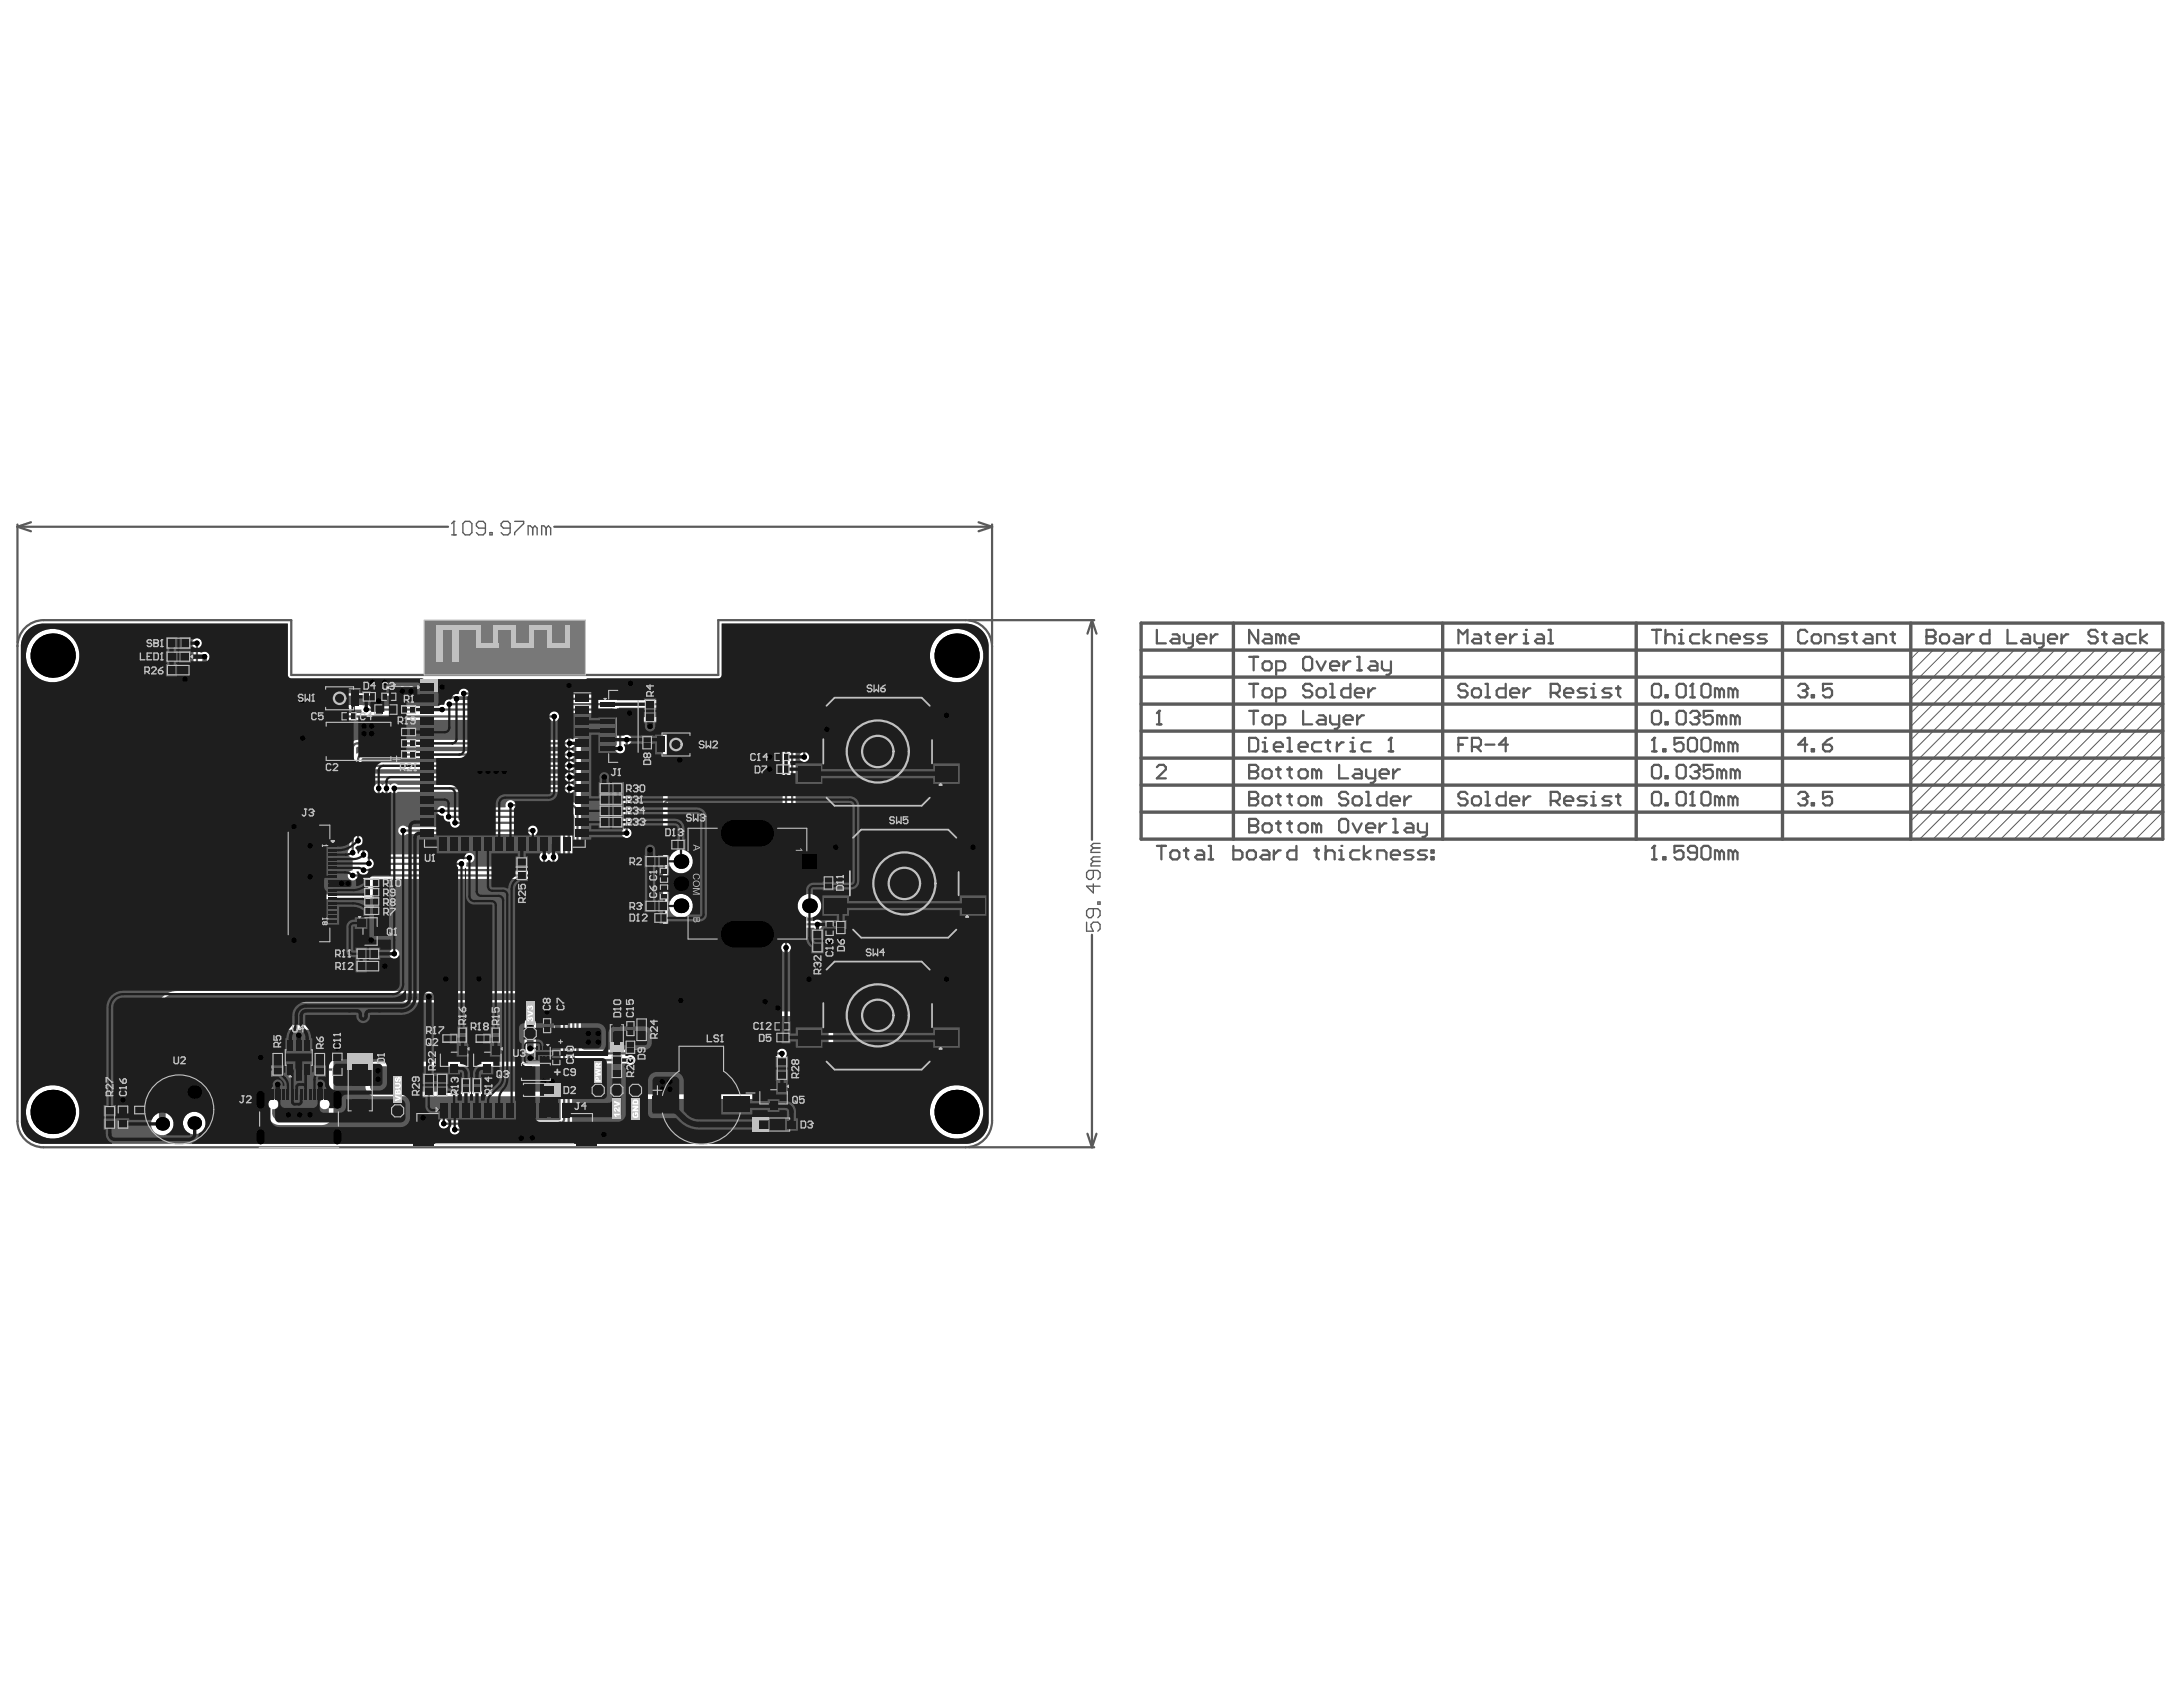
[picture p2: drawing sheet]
<svg xmlns="http://www.w3.org/2000/svg" width="279mm" height="216mm" viewBox="0 0 279 216" stroke-linecap="round" stroke-linejoin="round" font-family="sans-serif">
<g fill="none" stroke="#5a5a5a" stroke-width=".29">
<path d="M2.2 67.1v15.1M2.2 67.4l1.8 .6M2.2 67.4h55.1M4 66.8l-1.8 .6M70.9 67.4h56.1M124 79.4h16M125.2 66.8l1.8 .6M127 67.1v15.2M127 67.4l-1.8 .6M139.8 79.4l.5 1.7M139.8 79.4l-.6 1.7M139.8 79.4v28.1"/>
<path d="M2.2 82.6v60.9a3.3 3.3 0 0 0 3.4 3.3h118a3.4 3.4 0 0 0 3.4-3.4v-60.6a3.4 3.4 0 0 0-3.4-3.4h-31.7v7h-54.6v-7h-31.7a3.4 3.4 0 0 0-3.4 3.3M4.8 89.2h68v47.7h-68zM148.1 80.6v1.7h1.1M148.1 98.2l.3-.3h.5l.3 .3v.3l-1.1 1.1h1.1M148.1 92.7h.5M148.4 91h.1M148.4 91v1.7M148.4 91l-.3 .3M150.1 81.2h.6l.2 .3v.8h-.8l-.3-.3 .3-.2h.8M151.5 81.2v.8l.3 .3h.9M152.7 81.2v1.4l-.3 .3h-.3M153.3 81.8h1.1v-.3l-.3-.3h-.6l-.2 .3v.5l.2 .3h.6"/>
<path d="M155 81.2v1.1M155.8 81.2h-.2l-.6 .6M159.9 98.8h.1M159.9 97.9h.8l.3 .3v.3l-.3 .3 .3 .2v.3l-.3 .3h-.8zM159.9 94.4h.8l.3 .3v1.2l-.3 .3h-.8zM159.9 98.8h.8M159.9 91h1.1M159.9 87.5h1.1M159.9 84.1h1.1M160.5 84.1v1.7M160.5 87.5v1.7M160.5 91v1.7"/>
<path d="M161 80.6v1.7l-1.1-1.7v1.7M161.6 88.4l.3-.3h.6l.3 .3v.6l-.3 .2h-.6l-.3-.2zM161.6 98.8l.3-.3h.6l.3 .3v.5l-.3 .3h-.6l-.3-.3zM161.6 91.8l.3-.2h.6l.3 .2v.6l-.3 .3h-.6l-.3-.3zM161.6 84.9l.3-.3h.6l.3 .3v.6l-.3 .3h-.6l-.3-.3zM161.6 96.2h.6M161.6 95h.3v1.2M161.9 94.4h.1M161.9 81.2h.6l.3 .3v.8h-.9l-.3-.3 .3-.2h.9M163 95.6h1.2v-.3l-.3-.3h-.6l-.3 .3v.6l.3 .3h.6M163.3 89.2h.9l.3-.2v-.6l-.3-.3h-.9v1.7M163.3 92.7h.9l.3-.3v-.6l-.3-.2h-.9v1.7"/>
<path d="M163.3 85.8h.9l.3-.3v-.6l-.3-.3h-.9v1.8M163.3 98.5h.6M163.6 98.2v1.1l.3 .3M163.9 81.5l-.3-.3h-.3v1.1M163.9 81.5v.8M163.9 81.5l.3-.3 .3 .3v.8M164.8 94.4h.3v1.8M164.8 98.5h.5M164.8 96.2h.5M165.1 81.8h1.1v-.3l-.3-.3h-.6l-.2 .3v.5l.2 .3h.6M165.1 98.2v1.1l.2 .3M166.2 98.8l.3-.3h.6l.3 .3v.5l-.3 .3h-.6l-.3-.3z"/>
<path d="M166.2 95.6h1.2v-.3l-.3-.3h-.6l-.3 .3v.6l.3 .3h.6M166.8 91v1.7h1.1M167.1 84.1h.6l.2 .3v1.1l-.2 .3h-.6l-.3-.3v-1.1zM167.9 87.8l-.2-.3h-.6l-.3 .3v.3l.3 .3h.6l.2 .3v.3l-.2 .2h-.6l-.3-.2M168.5 88.4l.3-.3h.6l.3 .3v.6l-.3 .2h-.6l-.3-.2zM168.5 98.8l.3-.3 .3 .3v.8M168.5 98.8l-.3-.3h-.3v1.1M168.5 98.8v.8M168.5 84.6l.6 1.2 .6-1.2M168.8 91.6h.6l.3 .2v.9h-.9l-.3-.3 .3-.3h.9M169.1 95h-.9l-.3 .3v.6l.3 .3h.9M169.7 95h.5"/>
<path d="M170 94.7v1.2l.2 .3M170.2 89.2h.6M170.2 91.6v.8l.3 .3h.9M170.2 85.2h1.2v-.3l-.3-.3h-.6l-.3 .3v.6l.3 .3h.6M170.2 87.5h.3v1.7M171.1 95v1.2M171.4 97.9v1.7h1.1M171.4 91.6v1.4l-.3 .3h-.3M172 92.1h1.1v-.3l-.3-.2h-.5l-.3 .2v.6l.3 .3h.5M172 95h-.3l-.6 .6M172 84.6v1.2M172.8 87.5v1.7h-.8l-.3-.2v-.6l.3-.3h.8"/>
<path d="M172.8 95h.3v1.2M172.8 96.2h.6M172.8 84.6h-.3l-.5 .6M173.1 94.4h.1M173.4 88.7h1.2v-.3l-.3-.3h-.6l-.3 .3v.6l.3 .2h.6M173.4 98.5h.6l.3 .3v.8h-.9l-.3-.3 .3-.3h.9M173.7 91.6v1.1M173.7 84.1h.3v1.7M173.7 85.8h.6M174.6 91.6h-.3l-.6 .5M174.9 98.5v.8l.2 .3h.9M175.1 88.1v1.1"/>
<path d="M175.4 95h-.8l-.3 .3v.6l.3 .3h.8M175.4 84.6h.6l.3 .3v.9h-.9l-.3-.3 .3-.3h.9M176 98.5v1.4l-.3 .3h-.3M176 88.1h-.3l-.6 .6M176.6 99h1.1v-.2l-.3-.3h-.5l-.3 .3v.5l.3 .3h.5M176.9 84.6v.9l.3 .3h.8M177.7 96.2h.6M178 94.4h.1M178 84.6v1.5l-.3 .3h-.3M178 94.4v1.8M178 94.4l-.3 .3M178.3 98.5v1.1"/>
<path d="M179.2 98.5h-.3l-.6 .5M186.7 82.3v-1.7l.5 .6 .6-.6v1.7M186.7 95.3h.5M187.8 87.8l-.3-.3h-.5l-.3 .3v.3l.3 .3h.5l.3 .3v.3l-.3 .2h-.5l-.3-.2M187.8 94.4h-1.1v1.8M188.4 88.4l.3-.3h.6l.2 .3v.6l-.2 .2h-.6l-.3-.2zM188.4 95.6h.9l.2-.3v-.6l-.2-.3h-.9v1.8M188.7 81.2h.6l.2 .3v.8h-.8l-.3-.3 .3-.2h.8M189 95.6l.5 .6M190.1 89.2h.6M190.1 81.2h.6M190.1 87.5h.3v1.7"/>
<path d="M190.1 95.3h1.2M190.4 80.9v1.1l.3 .3M191.6 81.8h1.1v-.3l-.3-.3h-.6l-.2 .3v.5l.2 .3h.6M192.7 87.5v1.7h-.9l-.2-.2v-.6l.2-.3h.9M193 95.3h-1.2l.9-.9v1.8M193.3 88.7h1.1v-.3l-.2-.3h-.6l-.3 .3v.6l.3 .2h.6M193.3 81.2v1.1M194.2 81.2h-.3l-.6 .6M195 82.3h.6M195 81.2h.3v1.1M195 88.1v1.1M195.3 80.6h.1"/>
<path d="M195.9 88.1h-.3l-.6 .6M196.7 81.2h.6l.3 .3v.8h-.9l-.2-.3 .2-.2h.9M198.2 82.3h.6M198.2 80.6h.3v1.7M198.5 88.7h.8l.3-.3v-.6l-.3-.3h-.8v1.7M199 88.7l.6 .5M200.2 88.7h1.2v-.3l-.3-.3h-.6l-.3 .3v.6l.3 .2h.6M203.1 88.1h-.9l-.3 .3 .3 .3h.6l.3 .3-.3 .2h-.9M203.7 89.2h.5M203.7 88.1h.2v1.1M203.9 87.5h.1M206.2 88.1h-.8l-.3 .3 .3 .3h.6l.2 .3-.2 .2h-.9"/>
<path d="M206.8 88.1h.6M207.1 87.8v1.2l.3 .2M211.4 87.8l.3-.3h.6l.3 .3v1.2l-.3 .2h-.6l-.3-.2zM211.4 98.2l.3-.3h.6l.3 .3v1.1l-.3 .3h-.6l-.3-.3zM211.4 91.3l.3-.3h.6l.3 .3v1.1l-.3 .3h-.6l-.3-.3zM211.4 96.2h.6M211.4 80.6h1.2M211.7 94.4h.1M211.7 94.4v1.8M211.7 94.4l-.3 .3M212 80.6v1.7M212.9 95.9h.3v.3h-.3z"/>
<path d="M213.2 89h.3v.2h-.3zM213.2 81.5l.3-.3h.5l.3 .3v.8M213.2 99.3h.3v.3h-.3zM213.2 92.4h.3v.3h-.3zM213.2 80.6v1.7M214.6 87.8l.3-.3h.6l.3 .3v1.2l-.3 .2h-.6l-.3-.2zM214.6 98.2l.3-.3h.6l.3 .3v1.1l-.3 .3h-.6l-.3-.3zM214.6 91.3l.3-.3h.6l.3 .3v1.1l-.3 .3h-.6l-.3-.3zM214.9 82.3h.6M214.9 81.2h.3v1.1M215.2 80.6h.1M215.5 94.4h-1.2v.9l.6-.3h.3l.3 .3v.6l-.3 .3h-.6l-.3-.3"/>
<path d="M216 94.7l.3-.3h.6l.3 .3v1.2l-.3 .3h-.6l-.3-.3zM216.3 89.2h.6M216.3 98.2l.3-.3h.6l.3 .3v.3M216.3 91.3l.3-.3h.6l.3 .3v.3M216.6 87.5h.1M216.6 87.5l-.3 .3M216.6 87.5v1.7M216.9 98.8h.3M216.9 91.8h.3M217.2 98.8l.3 .2v.3l-.3 .3h-.6l-.3-.3M217.2 91.8l.3 .3v.3l-.3 .3h-.6l-.3-.3M217.5 98.5h.1"/>
<path d="M217.5 91.6h.1M217.5 81.2h-.9l-.3 .3v.5l.3 .3h.9M217.5 91.6l-.3 .2M217.5 98.5l-.3 .3M217.8 87.8l.3-.3h.5l.3 .3v1.2l-.3 .2h-.5l-.3-.2zM217.8 94.7l.3-.3h.5l.3 .3v1.2l-.3 .3h-.5l-.3-.3zM218.1 80.6v1.7M218.9 81.2l-.8 .6 .8 .5M219.2 97.9h-1.1v.9l.5-.3h.3l.3 .3v.5l-.3 .3h-.6l-.2-.3M219.2 91h-1.1v.8l.5-.2h.3l.3 .2v.6l-.3 .3h-.6l-.2-.3M219.8 82.3v-1.1h.9l.2 .3v.8M220.1 95.3l-.3-.3h-.3v1.2"/>
<path d="M220.1 88.4l-.3-.3h-.3v1.1M220.1 95.3l.3-.3 .3 .3v.9M220.1 88.4v.8M220.1 95.3v.9M220.1 88.4l.3-.3 .3 .3v.8M220.4 98.8l-.3-.3h-.3v1.1M220.4 91.8l-.3-.2h-.3v1.1M220.4 91.8l.3-.2 .2 .2v.9M220.4 98.8l.3-.3 .2 .3v.8M220.4 91.8v.9M220.4 98.8v.8M221.5 81.8h1.2v-.3l-.3-.3h-.6l-.3 .3v.5l.3 .3h.6"/>
<path d="M221.8 95.3l-.3-.3h-.3v1.2M221.8 88.4l-.3-.3h-.3v1.1M221.8 88.4v.8M221.8 95.3v.9M221.8 88.4l.3-.3 .3 .3v.8M221.8 95.3l.3-.3 .3 .3v.9M222.1 98.8l-.3-.3h-.3v1.1M222.1 91.8l-.3-.2h-.3v1.1M222.1 91.8l.3-.2 .3 .2v.9M222.1 98.8l.3-.3 .3 .3v.8M222.1 91.8v.9M222.1 98.8v.8"/>
<path d="M224.4 81.2h-.9l-.3 .3 .3 .3h.6l.3 .2-.3 .3h-.9M226.1 81.2h-.8l-.3 .3 .3 .3h.5l.3 .2-.3 .3h-.8M230.2 87.8l.2-.3h.6l.3 .3v.3M230.7 88.4h.3M231 88.4l.3 .3v.3l-.3 .2h-.6l-.2-.2M231.3 88.1h.1M231.3 80.9l-.3-.3h-.6l-.2 .3v1.1l.2 .3h.6l.3-.3M231.3 95.3h-1.1l.8-.9v1.8M231.3 88.1l-.3 .3M231.9 89h.3v.2h-.3zM231.9 81.5l.3-.3h.5l.3 .3v.5l-.3 .3h-.5l-.3-.3zM231.9 95.9h.3v.3h-.3z"/>
<path d="M233.3 95.3h.9l.3 .3v.3l-.3 .3h-.6l-.3-.3zM233.6 82.3v-1.1h.9l.3 .3v.8M234.5 87.5h-1.2v.9l.6-.3h.3l.3 .3v.6l-.3 .2h-.6l-.3-.2M234.5 94.4l-.6 .3-.6 .6M236.5 81.2h-.9l-.3 .3 .3 .3h.6l.3 .2-.3 .3h-.9M237.1 81.2h.5M237.4 80.9v1.1l.2 .3M238.8 81.2h.6l.3 .3v.8h-.9l-.3-.3 .3-.2h.9M240.2 82.3v-1.1h.9l.3 .3v.8M242 81.2h.5M242.3 80.9v1.1l.2 .3M246.6 81.5h.1"/>
<path d="M246.6 80.6h.8l.3 .3v.3l-.3 .3 .3 .3v.2l-.3 .3h-.8zM246.6 81.5h.8M248.3 81.5l.3-.3h.6l.3 .3v.5l-.3 .3h-.6l-.3-.3zM250.3 81.2h.6l.3 .3v.8h-.9l-.3-.3 .3-.2h.9M251.8 81.2v1.1M252.6 81.2h-.3l-.5 .6M254.6 80.6v1.7h-.8l-.3-.3v-.5l.3-.3h.8M256.9 80.6v1.7h1.2M259 81.2h.5l.3 .3v.8h-.8l-.3-.3 .3-.2h.8M260.4 81.2v.8l.3 .3h.9M261.6 81.2v1.4l-.3 .3h-.3M262.1 81.8h1.2v-.3l-.3-.3h-.6l-.3 .3v.5l.3 .3h.6"/>
<path d="M263.9 81.2v1.1M264.7 81.2h-.3l-.5 .6M268.5 80.9l-.3-.3h-.6l-.3 .3v.3l.3 .3h.6l.3 .3v.2l-.3 .3h-.6l-.3-.3M269 81.2h.6M269.3 80.9v1.1l.3 .3M270.8 81.2h.5l.3 .3v.8h-.8l-.3-.3 .3-.2h.8M273.4 81.2h-.9l-.3 .3v.5l.3 .3h.9M273.9 80.6v1.7M274.8 81.2l-.9 .6 .9 .5M139.8 119.6v27.2M148.1 108.3h1.1M148.6 108.3v1.7"/>
<path d="M149.8 109.1l.3-.3h.6l.2 .3v.6l-.2 .3h-.6l-.3-.3zM151.5 108.8h.6M151.8 108.5v1.2l.3 .3M153.3 108.8h.5l.3 .3v.9h-.8l-.3-.3 .3-.3h.8M154.7 108.3h.3v1.7M154.7 110h.6M157.9 108.3v1.7h.8l.3-.3v-.6l-.3-.3h-.8M159.6 109.1l.3-.3h.6l.2 .3v.6l-.2 .3h-.6l-.3-.3zM159.9 105.7h.1M159.9 102.2h.1M159.9 101.3h.8l.3 .3v.3l-.3 .3 .3 .3v.3l-.3 .3h-.8zM159.9 104.8h.8l.3 .3v.3l-.3 .3 .3 .3v.2l-.3 .3h-.8z"/>
<path d="M159.9 105.7h.8M159.9 102.2h.8M161.6 108.8h.6l.3 .3v.9h-.9l-.3-.3 .3-.3h.9M161.6 102.2l.3-.3h.6l.3 .3v.6l-.3 .3h-.6l-.3-.3zM161.6 105.7l.3-.3h.6l.3 .3v.5l-.3 .3h-.6l-.3-.3zM163 108.8v1.2M163.3 105.4h.6M163.3 101.9h.6M163.6 101.6v1.2l.3 .3M163.6 105.1v1.1l.3 .3M163.9 108.8h-.3l-.6 .6M164.8 105.4h.5"/>
<path d="M164.8 101.9h.5M165.1 101.6v1.2l.2 .3M165.1 105.1v1.1l.2 .3M165.9 108.3v1.7h-.8l-.3-.3v-.6l.3-.3h.8M166.2 102.2l.3-.3h.6l.3 .3v.6l-.3 .3h-.6l-.3-.3zM166.2 105.7l.3-.3h.6l.3 .3v.5l-.3 .3h-.6l-.3-.3zM168.2 108.8h.6M168.5 108.5v1.2l.3 .3M168.5 105.7l-.3-.3h-.3v1.1M168.5 102.2l-.3-.3h-.3v1.2M168.5 102.2v.9M168.5 105.7v.8"/>
<path d="M168.5 105.7l.3-.3 .3 .3v.8M168.5 102.2l.3-.3 .3 .3v.9M169.7 109.1l.3-.3h.5l.3 .3v.9M169.7 108.3v1.7M171.4 108.8h.3v1.2M171.4 110h.6M171.4 105.1l.3-.3h.6l.2 .3v1.1l-.2 .3h-.6l-.3-.3zM171.7 108.3h.1M172.5 101.6l-.2-.3h-.6l-.3 .3v.3l.3 .3h.6l.2 .3v.3l-.2 .3h-.6l-.3-.3M173.1 105.4l.6 1.1 .6-1.1M173.1 102.2l.3-.3h.6l.3 .3v.6l-.3 .3h-.6l-.3-.3zM174 108.8h-.9l-.3 .3v.6l.3 .3h.9"/>
<path d="M174.6 108.3v1.7M174.9 106h1.1v-.3l-.3-.3h-.6l-.2 .3v.5l.2 .3h.6M174.9 103.1h.5M174.9 101.3h.2v1.8M175.4 108.8l-.8 .6 .8 .6M176.3 110v-1.2h.9l.2 .3v.9M176.6 105.4v1.1M177.4 105.4h-.2l-.6 .6M177.4 101.3v1.8h-.8l-.3-.3v-.6l.3-.3h.8M178 109.4h1.2v-.3l-.3-.3h-.6l-.3 .3v.6l.3 .3h.6M178 102.5h1.2v-.3l-.3-.3h-.6l-.3 .3v.6l.3 .3h.6M178.3 106.5h.6"/>
<path d="M178.3 104.8h.3v1.7M179.7 101.9v1.2M180 105.4h.6l.3 .3v.8h-.9l-.3-.3 .3-.2h.9M180.6 101.9h-.3l-.6 .6M180.9 108.8h-.9l-.3 .3 .3 .3h.6l.3 .3-.3 .3h-.9M181.5 105.4v.8l.3 .3h.8M182.6 108.8h-.8l-.3 .3 .3 .3h.5l.3 .3-.3 .3h-.8M182.6 105.4v1.4l-.3 .3h-.2M183.2 109.7h.3v.3h-.3zM183.2 108.8h.3v.3h-.3zM187.8 101.6l-.3-.3h-.5l-.3 .3v.3l.3 .3h.5l.3 .3v.3l-.3 .3h-.5l-.3-.3M188.4 102.2l.3-.3h.6l.2 .3v.6l-.2 .3h-.6l-.3-.3z"/>
<path d="M190.1 103.1h.6M190.1 101.3h.3v1.8M192.7 101.3v1.8h-.9l-.2-.3v-.6l.2-.3h.9M193.3 102.5h1.1v-.3l-.2-.3h-.6l-.3 .3v.6l.3 .3h.6M195 101.9v1.2M195.9 101.9h-.3l-.6 .6M198.5 102.5h.8l.3-.3v-.6l-.3-.3h-.8v1.8M199 102.5l.6 .6M200.2 102.5h1.2v-.3l-.3-.3h-.6l-.3 .3v.6l.3 .3h.6M203.1 101.9h-.9l-.3 .3 .3 .3h.6l.3 .3-.3 .3h-.9M203.7 103.1h.5M203.7 101.9h.2v1.2"/>
<path d="M203.9 101.3h.1M206.2 101.9h-.8l-.3 .3 .3 .3h.6l.2 .3-.2 .3h-.9M206.8 101.9h.6M207.1 101.6v1.2l.3 .3M211.4 101.6l.3-.3h.6l.3 .3v1.2l-.3 .3h-.6l-.3-.3zM211.4 110h.6M211.7 108.3h.1M211.7 108.3v1.7M211.7 108.3l-.3 .2M212.9 109.7h.3v.3h-.3zM213.2 102.8h.3v.3h-.3zM214.6 101.6l.3-.3h.6l.3 .3v1.2l-.3 .3h-.6l-.3-.3z"/>
<path d="M215.5 108.3h-1.2v.8l.6-.3h.3l.3 .3v.6l-.3 .3h-.6l-.3-.3M216.3 103.1h.6M216.6 101.3h.1M216.6 101.3v1.8M216.6 101.3l-.3 .3M217.2 109.1h-.9l-.3-.3v-.3l.3-.2h.6l.3 .2v1.2l-.3 .3h-.6l-.3-.3M217.8 101.6l.3-.3h.5l.3 .3v1.2l-.3 .3h-.5l-.3-.3zM217.8 108.5l.3-.2h.5l.3 .2v1.2l-.3 .3h-.5l-.3-.3zM220.1 102.2l-.3-.3h-.3v1.2M220.1 109.1l-.3-.3h-.3v1.2M220.1 102.2v.9M220.1 109.1v.9"/>
<path d="M220.1 102.2l.3-.3 .3 .3v.9M220.1 109.1l.3-.3 .3 .3v.9M221.8 102.2l-.3-.3h-.3v1.2M221.8 109.1l-.3-.3h-.3v1.2M221.8 102.2v.9M221.8 109.1v.9M221.8 102.2l.3-.3 .3 .3v.9M221.8 109.1l.3-.3 .3 .3v.9M230.2 101.6l.2-.3h.6l.3 .3v.3M230.7 102.2h.3M231 102.2l.3 .3v.3l-.3 .3h-.6l-.2-.3M231.3 101.9h.1"/>
<path d="M231.3 101.9l-.3 .3M231.9 102.8h.3v.3h-.3zM234.5 101.3h-1.2v.9l.6-.3h.3l.3 .3v.6l-.3 .3h-.6l-.3-.3M124 146.8h16M139.2 145.1l.6 1.7M140.3 145.1l-.5 1.7"/>
<circle cx="94.8" cy="113.1" r="14.2"/>
</g>
<g fill="none" stroke="#5a5a5a" stroke-width=".43">
<path d="M146.1 79.7h130.7v27.7h-130.7zM157.9 79.7v27.7M184.6 79.7v27.7M209.4 79.7v27.7M228.1 79.7v27.7M244.6 79.7v27.7M146.1 83.2h130.7M146.1 97h130.7M146.1 93.6h130.7M146.1 90.1h130.7M146.1 86.7h130.7M146.1 103.9h130.7"/>
<path d="M146.1 100.5h130.7"/>
</g>
<g fill="none" stroke="#5a5a5a" stroke-width=".13">
<path d="M245.7 83.2l-1.1 1.1M247.4 83.2l-2.8 2.9M249.2 83.2l-4.6 4.6M250.9 83.2l-6.3 6.3M252.6 83.2l-8 8.1M254.3 83.2l-9.7 9.8M256.1 83.2l-11.5 11.5M257.8 83.2l-13.2 13.2M259.5 83.2l-14.9 15M261.3 83.2l-16.7 16.7M263 83.2l-18.4 18.4M264.7 83.2l-20.1 20.2"/>
<path d="M266.4 83.2l-21.8 21.9M268.2 83.2l-23.6 23.6M269.9 83.2l-24.2 24.2M271.6 83.2l-24.2 24.2M273.4 83.2l-24.2 24.2M275.1 83.2l-24.2 24.2M276.8 98.8l-8.6 8.6M276.8 97l-10.4 10.4M276.8 95.3l-12.1 12.1M276.8 93.6l-13.8 13.8M276.8 91.8l-15.5 15.6M276.8 90.1l-17.3 17.3"/>
<path d="M276.8 88.4l-19 19M276.8 86.7l-20.7 20.7M276.8 84.9l-22.5 22.5M276.8 83.2l-24.2 24.2M276.8 105.7l-1.7 1.7M276.8 103.9l-3.4 3.5M276.8 102.2l-5.2 5.2M276.8 100.5l-6.9 6.9"/>
</g>
<g fill="none" stroke="#5a5a5a" stroke-width=".17">
<path d="M57.8 68.5h.6M58.1 66.7h.1M58.1 66.7v1.8M58.1 66.7l-.3 .3M59.2 67l.3-.3h.6l.3 .3v1.2l-.3 .3h-.6l-.3-.3zM62.1 67.6h-.8l-.3-.3v-.3l.3-.3h.5l.3 .3v1.2l-.3 .3h-.5l-.3-.3M62.7 68.2h.3v.3h-.3zM65.3 67.6h-.9l-.3-.3v-.3l.3-.3h.6l.3 .3v1.2l-.3 .3h-.6l-.3-.3M65.9 66.7h1.1v.3l-1.1 1.2v.3M68.2 67.6l-.3-.3h-.3v1.2M68.2 67.6v.9M68.2 67.6l.3-.3 .3 .3v.9"/>
<path d="M69.9 67.6l-.3-.3h-.3v1.2M69.9 67.6v.9M69.9 67.6l.3-.3 .3 .3v.9M139.1 118v1.2h.8l-.3-.6v-.3l.3-.3h.6l.3 .3v.6l-.3 .3M139.9 111.4v.9l-.3 .2h-.2l-.3-.2v-.6l.3-.3h1.1l.3 .3v.6l-.3 .2M139.9 116.3v.9l-.3 .2h-.2l-.3-.2v-.6l.3-.3h1.1l.3 .3v.6l-.3 .2M139.9 108.5l-.3 .3v.3h1.2M139.9 110.2l-.3 .3v.3h1.2M139.9 113.1v1.2l-.8-.9h1.7M139.9 110.2h.9M139.9 108.5h.9M140.5 115.4h.3v.3h-.3z"/>
<path d="M140.8 109.7h-.9l-.3 .3 .3 .2M140.8 107.9h-.9l-.3 .3 .3 .3"/>
</g>
<path d="M54.4 79.4h20.5v6.9h-20.5z" fill-rule="evenodd" fill="#787878"/>
<g fill="#5a5a5a">
<path d="M41.1 92.1h29.4a.63 .63 0 0 0 .8 .1 .63 .63 0 0 0 .2-.8v-.1h6.8a.66 .66 0 0 1 .6 .6v3.4a.63 .63 0 0 0 0 .9 .63 .63 0 0 0 .8 .2h.1v9.8a.63 .63 0 0 0 0 .9 .63 .63 0 0 0 .9 0 .63 .63 0 0 0-.1-.9v-11.1a.63 .63 0 0 0 .1-.8 .63 .63 0 0 0-.8-.2l-.1-.1v-1.6h5.1v34.8a2.88 2.88 0 0 0 2.8 2.8h16.9a1.48 1.48 0 0 1 1.5 1.5v6.8a1.67 1.67 0 0 1-1.7 1.8h-21.5a1.25 1.25 0 0 1-1.3-1.3v-3.5h18a.63 .63 0 0 0 .9 0 .63 .63 0 0 0 0-.9 .63 .63 0 0 0-.9 0l-24.7-.1a.49 .49 0 0 1-.5-.5v-38.7a.57 .57 0 0 0-.6-.6h-1l-.3 .2h-26.7a1.06 1.06 0 0 0-1.1 1.1v12.9a.62 .62 0 0 0-.2 .7 .62 .62 0 0 0 .6 .4v1.6a.65 .65 0 0 0-.6 .8 .65 .65 0 0 0 1.1 .3h1.5v2h-6z"/>
<path d="M47.5 136.8l.4-.3h22.4a.74 .74 0 0 1 .8 .7v1.7a.79 .79 0 0 1-.8 .8h-22.3a.65 .65 0 0 1-.6-.7v-2z"/>
<path d="M41.1 90.8h5.1l.1 .3v.2h-5.2z"/>
<path d="M35 132.1l.3-.2 .4-.1h5.5a.88 .88 0 0 1 .9 .9v7.3v.8h-.1a.65 .65 0 0 0-.9 .1 .65 .65 0 0 0 0 .9 .65 .65 0 0 0 .9 0h.1v.7a.91 .91 0 0 1-.9 .9h-5.4a1.05 1.05 0 0 1-.9-1.4 .65 .65 0 0 0 .7-.6 .65 .65 0 0 0-.7-.7l-.1-.1v-8z"/>
<path d="M3.4 80.8a2.89 2.89 0 0 1 2.2-1h31.2v6.6a.44 .44 0 0 0 .5 .4h16.7l.4 .1 37.5-.1a.44 .44 0 0 0 .5-.4v-6.6h31.2a2.95 2.95 0 0 1 2.9 3v60.6a2.93 2.93 0 0 1-2.9 3h-118.2a2.89 2.89 0 0 1-2.7-2.9v-61a2.92 2.92 0 0 1 .7-1.7zM119 83.9a3.5 3.5 0 0 0 6.9 0 3.5 3.5 0 0 0-6.9 0zM3.3 83.9a3.4 3.4 0 0 0 6.9 0 3.4 3.4 0 0 0-6.9 0zM24.7 82a.61 .61 0 0 0 .1 .8v8a1.33 1.33 0 0 0 1.3 1.3h14.4v22.4a.59 .59 0 0 0 .6 .6l6.3-.1 .1-.1 .2-.4v-2h22.5a1.06 1.06 0 0 0 1.1-1.1v-1.3l.1-.1a.64 .64 0 0 0-.2-.8 .64 .64 0 0 0-.9 .1h-.1a.64 .64 0 0 0-.9-.1 .64 .64 0 0 0-.1 .9v.7l-.1 .1h-9.4l-.1-.1 .2-.5a.63 .63 0 0 0 .8-.2 .63 .63 0 0 0-.1-.8 .63 .63 0 0 0-.9 0h-9.7v-7.9l.1-.1 .1 .1a.61 .61 0 0 0 .8-.1h21.6l.1 .1a.64 .64 0 0 0 .8-.1 .64 .64 0 0 0-.1-.9 .64 .64 0 0 0-.8 .1h-21.6l-.1-.1a.63 .63 0 0 0-.8 .1 .62 .62 0 0 0-1 0 .63 .63 0 0 0-1-.1 .63 .63 0 0 0 0 .9v8.6a1.07 1.07 0 0 0 .5 .9v.1h-.6l-.1-.1a.58 .58 0 0 0-.1-.7v-10.2h24.8a.63 .63 0 0 0 .9 0 .63 .63 0 0 0 0-.9 .63 .63 0 0 0-.9 0h-24.8l-.6 .3-.1-.1v-.6l.1-.2 25.4 .1a.63 .63 0 0 0 .9 0 .63 .63 0 0 0 0-.9 .63 .63 0 0 0-.9 0h-25.4l-.5 .1-.2 .2-.1-.1v-.6l.1-.2h.2h25.9l.1 .1a.64 .64 0 0 0 .8-.1 .64 .64 0 0 0-.1-.9 .64 .64 0 0 0-.8 0h-26l-.6 .2-.2 .2-.1-.1v-.6l.1-.2h.2h26.6l.1 .1a.63 .63 0 0 0 .9-.5l.3-.1v7.7h-.1l-.8-.2h-7.1l-.1-.1a.63 .63 0 0 0-.7 0 .63 .63 0 0 0-.3 .7v.1h-7.7a.64 .64 0 0 0-1 .3 .64 .64 0 0 0 .7 .8l.1 .3a.65 .65 0 0 0 .7 .5l.3 .5-.1 .2h-5.7a.63 .63 0 0 0-.9-.1 .63 .63 0 0 0 0 .9 .63 .63 0 0 0 .9 0h15.7l.1 .1a.63 .63 0 0 0 .9-.1 .63 .63 0 0 0-.1-.8l.1-.2h2.8l.2 .1 .1 .2v30.9l-.2 .1a1.34 1.34 0 0 0-1.3-1.1h-22.4a1.31 1.31 0 0 0-1.1 1.1v2.2a1.26 1.26 0 0 0 1.2 1.1h22.4a1.37 1.37 0 0 0 1.2-1.2h.2v4.1l-.2 .2h-14.4v-.1a.64 .64 0 0 0-.9 .1 .64 .64 0 0 0 .1 .9 .64 .64 0 0 0 .8 0h.3h.1a.63 .63 0 0 0 .2 .8 .63 .63 0 0 0 .8-.1h13.5a1.09 1.09 0 0 0 1.1-1.1v-7.9l.1-.1 .6 .2h6.3a.57 .57 0 0 0 .7 .2h.1v2.5a1.84 1.84 0 0 0 1.9 1.8h21.7a2.27 2.27 0 0 0 2-2.3v-6.9a2.08 2.08 0 0 0-2-2h-17.1a2.3 2.3 0 0 1-2-2.3v-34.7l-.2-.5-.4-.1h-5.1l-.2-.7-.4-.4v-.1h20.4a.54 .54 0 0 1 .6 .5v29.7l-.1 .1a.64 .64 0 0 0 .1 .9 .64 .64 0 0 0 .9-.1 .64 .64 0 0 0-.1-.9v-2.5l.2-.1a1.11 1.11 0 0 0 .9 .5h2.1l.1 .1a.64 .64 0 0 0 .8-.1 .64 .64 0 0 0 0-.8 .64 .64 0 0 0-.9-.1h-2.1h-.2l-.1-.2v-27.1a1.4 1.4 0 0 0-.6-1.2l.1-.1h.8l.3 .1 .1 .2v6.9l-.1 .1a.64 .64 0 0 0 .1 .9 .64 .64 0 0 0 .9-.1 .64 .64 0 0 0 0-.9v-6.9a1.23 1.23 0 0 0-1.3-1.2h-42.3l-.1-.1a.63 .63 0 0 0-.7 0 .63 .63 0 0 0-.3 .6h-.1a.63 .63 0 0 0-.8 .6l-.2 .1a.63 .63 0 0 0-.7 .6l-.4 .1-.4 .2h-8.8a.74 .74 0 0 0-.8-.1l-5.4-.1a.59 .59 0 0 0-.6 .6v.5h-14.4l-.3-.2-.2-.3v-2.7h.2a1.55 1.55 0 0 0 1.4 .9l25.3 .1a.64 .64 0 0 0 .7-.7 .64 .64 0 0 0-.8-.5h-25.2a.41 .41 0 0 1-.4-.5v-3.2a.63 .63 0 0 0-.3-.7 .63 .63 0 0 0-.7 .1l-.2-.1v-.7a.64 .64 0 0 0 0-1 .64 .64 0 0 0-.9 .2zM85.6 110.3a1.55 1.55 0 0 0 3.1 0 1.55 1.55 0 0 0-3.1 0zM102.1 115.9a1.52 1.52 0 0 0 3 0 1.52 1.52 0 0 0-3 0zM85.6 115.9a1.55 1.55 0 0 0 3.1 0 1.55 1.55 0 0 0-3.1 0zM49.8 122.1a.65 .65 0 0 0 1.3 0 .65 .65 0 0 0-1.3 0zM34.6 131.7l-.2 .3-.2 .6v8l.2 .4-.2 1.4a1.56 1.56 0 0 0 1.6 1.6h5.4a1.5 1.5 0 0 0 1.5-1.5v-.7l-.3-.4 .1-.2a1.52 1.52 0 0 0 .2-1.1v-7.4a1.49 1.49 0 0 0-1.5-1.5h-5.5l-.6 .2zM20.8 127.6a2.59 2.59 0 0 0-.8 1.8v13.2a1.45 1.45 0 0 0-.3 2.2 1.45 1.45 0 0 0 2.2 0 1.45 1.45 0 0 0-.4-2.2v-13.2a1.09 1.09 0 0 1 1.1-1.1h43.9a.6 .6 0 0 1 .6 .6v5.3a.73 .73 0 0 0 .8 .7 .73 .73 0 0 0 .7-.7v-5.3a2.1 2.1 0 0 0-2.1-2.1h-43.9a2.6 2.6 0 0 0-1.8 .8zM23.4 143.7a1.45 1.45 0 0 0 2.9 0 1.45 1.45 0 0 0-2.9 0zM119 142.3a3.5 3.5 0 0 0 6.9 0 3.5 3.5 0 0 0-6.9 0zM3.3 142.3a3.4 3.4 0 0 0 6.9 0 3.4 3.4 0 0 0-6.9 0z"/>
</g>
<g fill="none" stroke="#5a5a5a" stroke-width=".29">
<path d="M25.2 82.3v8.5a.89 .89 0 0 0 .9 .9h44.8M46.9 90.8h31.4a1.12 1.12 0 0 1 1.1 1.1v3.9M57.4 90.1h42.2a.99 .99 0 0 1 1 1v30.1M58.4 89.4h41.9a1.03 1.03 0 0 1 1.1 1.1v27.1a.72 .72 0 0 0 .7 .7h2.5M59.3 88.8h42.8a.79 .79 0 0 1 .8 .7v7.4M72.9 95.1h-27.1a.62 .62 0 0 0-.7 .7v13.3M72.9 96.6h-26.4a.63 .63 0 0 0-.7 .6v10.4M72.9 98h-25.8a.61 .61 0 0 0-.6 .6v10.8M72.9 99.5h-25.2h-.2l-.2 .2-.1 .2v10.6M80.2 94.7v11.9M46.5 109.4h.1M47.4 110.5v.1"/>
<path d="M48.5 100.9v9a.66 .66 0 0 0 .6 .7h10M49.5 100.9v8.4v.2l.2 .2 .3 .1h10.1M50.5 100.9h22.4M51.6 106.3h16.6M56.6 103.8h15.9a.92 .92 0 0 1 .9 .9v30.4l.1 .3 .1 .2 .3 .1h6.8M57.4 104.5h14.6a.82 .82 0 0 1 .8 .9v38.5a.65 .65 0 0 1-.7 .7h-13.9M58.2 105.3h13.3a.72 .72 0 0 1 .7 .7v37.2a.62 .62 0 0 1-.6 .6h-14.8M65.3 103h7.6a.99 .99 0 0 1 1 1l.1 30.6 .3 .2h25.8M69.7 109.7l-.1 1.4-.2 .2-.3 .1h-22.6M70.8 109.7v1.7a.62 .62 0 0 1-.6 .6h-25.1"/>
</g>
<path d="M67.9 134.2v-5.3a1.36 1.36 0 0 0-1.4-1.3h-43.9a1.85 1.85 0 0 0-1.8 1.8v14.4M67.9 131h.1" fill="none" stroke="#5a5a5a" stroke-width=".86"/>
<path d="M26.2 84v3.4a1 1 0 0 0 1 1h25.4M52.6 88.4v.1" fill="none" stroke="#5a5a5a" stroke-width=".58"/>
<path d="M83.2 93v15.7" fill="none" stroke="#5a5a5a" stroke-width=".72"/>
<g fill="#000">
<circle cx="6.7" cy="83.9" r="2.83"/>
<circle cx="23.7" cy="86.9" r=".34"/>
<circle cx="25.2" cy="82.3" r=".34"/>
<circle cx="26.2" cy="84" r=".34"/>
<circle cx="38.7" cy="89.7" r=".34"/>
<circle cx="38.7" cy="94.5" r=".34"/>
<circle cx="46.6" cy="92.9" r=".34"/>
<circle cx="46.6" cy="93.9" r=".34"/>
<circle cx="46.9" cy="90.8" r=".34"/>
<circle cx="47.6" cy="92.9" r=".34"/>
<circle cx="47.6" cy="93.9" r=".34"/>
<circle cx="47.7" cy="87.3" r=".34"/>
<circle cx="48.5" cy="89.7" r=".34"/>
<circle cx="49.2" cy="87.3" r=".34"/>
<circle cx="51.5" cy="88.5" r=".34"/>
<circle cx="52.6" cy="88.5" r=".34"/>
<circle cx="56.6" cy="90.8" r=".34"/>
<circle cx="56.6" cy="87.9" r=".34"/>
<circle cx="57.5" cy="90.1" r=".34"/>
<circle cx="58.4" cy="89.4" r=".34"/>
<circle cx="59.3" cy="88.8" r=".34"/>
<circle cx="61.4" cy="95.9" r=".34"/>
<circle cx="61.4" cy="97.3" r=".34"/>
<circle cx="61.4" cy="98.7" r=".34"/>
<circle cx="62.4" cy="95.9" r=".34"/>
<circle cx="62.4" cy="97.3" r=".34"/>
<circle cx="62.5" cy="98.7" r=".34"/>
<circle cx="63.5" cy="95.9" r=".34"/>
<circle cx="63.5" cy="97.3" r=".34"/>
<circle cx="63.5" cy="98.7" r=".34"/>
<circle cx="64.5" cy="95.9" r=".34"/>
<circle cx="64.5" cy="97.3" r=".34"/>
<circle cx="64.5" cy="98.7" r=".34"/>
<circle cx="70.9" cy="91.7" r=".34"/>
<circle cx="72.8" cy="87.7" r=".34"/>
<circle cx="72.9" cy="99.5" r=".34"/>
<circle cx="72.9" cy="96.6" r=".34"/>
<circle cx="72.9" cy="95.1" r=".34"/>
<circle cx="72.9" cy="98" r=".34"/>
<circle cx="77.3" cy="99.5" r=".34"/>
<circle cx="79.4" cy="95.8" r=".34"/>
<circle cx="80.2" cy="94.7" r=".34"/>
<circle cx="80.6" cy="91.3" r=".34"/>
<circle cx="80.7" cy="87.5" r=".34"/>
<circle cx="83.2" cy="93" r=".34"/>
<circle cx="87" cy="97.3" r=".34"/>
<circle cx="89.8" cy="95.3" r=".34"/>
<circle cx="98.5" cy="96.9" r=".34"/>
<circle cx="98.5" cy="98.4" r=".34"/>
<circle cx="102.9" cy="96.9" r=".34"/>
<circle cx="105.8" cy="93.3" r=".34"/>
<circle cx="121.1" cy="91.6" r=".34"/>
<circle cx="122.4" cy="83.9" r="2.83"/>
<circle cx="37.6" cy="105.8" r=".34"/>
<circle cx="39.7" cy="112.2" r=".34"/>
<circle cx="39.7" cy="108.2" r=".34"/>
<circle cx="43.7" cy="113.1" r=".34"/>
<circle cx="44.5" cy="113.1" r=".34"/>
<circle cx="45.1" cy="112" r=".34"/>
<circle cx="45.1" cy="109.1" r=".34"/>
<circle cx="45.8" cy="107.6" r=".34"/>
<circle cx="46.5" cy="109.4" r=".34"/>
<circle cx="46.5" cy="111.4" r=".34"/>
<circle cx="47.2" cy="110.5" r=".34"/>
<circle cx="48.5" cy="100.9" r=".34"/>
<circle cx="49.5" cy="100.9" r=".34"/>
<circle cx="50.5" cy="100.9" r=".34"/>
<circle cx="51.6" cy="106.3" r=".34"/>
<circle cx="56.6" cy="103.8" r=".34"/>
<circle cx="57.4" cy="104.5" r=".34"/>
<circle cx="58.2" cy="105.3" r=".34"/>
<circle cx="59.1" cy="110.6" r=".34"/>
<circle cx="60.1" cy="109.8" r=".34"/>
<circle cx="65.3" cy="103" r=".34"/>
<circle cx="68.2" cy="106.3" r=".34"/>
<circle cx="69.7" cy="109.7" r=".34"/>
<circle cx="70.8" cy="109.7" r=".34"/>
<circle cx="72.9" cy="100.9" r=".34"/>
<circle cx="80.2" cy="106.6" r=".34"/>
<circle cx="83.2" cy="108.7" r=".34"/>
<circle cx="87.2" cy="113.1" r=".93"/>
<circle cx="87.2" cy="110.3" r=".93"/>
<circle cx="87.2" cy="115.9" r=".93"/>
<circle cx="103.6" cy="115.9" r=".93"/>
<circle cx="104.6" cy="118.3" r=".34"/>
<circle cx="107" cy="108.4" r=".34"/>
<circle cx="124.5" cy="108.4" r=".34"/>
<circle cx="24.9" cy="139.8" r=".86"/>
<circle cx="33.4" cy="135.3" r=".34"/>
<circle cx="35.5" cy="138.8" r=".34"/>
<circle cx="37.6" cy="120.3" r=".34"/>
<circle cx="38.2" cy="132.5" r=".34"/>
<circle cx="41" cy="138.8" r=".34"/>
<circle cx="43.2" cy="134.1" r=".34"/>
<circle cx="47.5" cy="120.3" r=".34"/>
<circle cx="48.4" cy="138.1" r=".34"/>
<circle cx="48.4" cy="137" r=".34"/>
<circle cx="49.3" cy="123.6" r=".34"/>
<circle cx="50.5" cy="122.1" r=".34"/>
<circle cx="54.9" cy="127.6" r=".34"/>
<circle cx="57" cy="125.3" r=".34"/>
<circle cx="61.3" cy="125.3" r=".34"/>
<circle cx="67.9" cy="131" r=".34"/>
<circle cx="67.9" cy="134.2" r=".34"/>
<circle cx="67.9" cy="135.4" r=".34"/>
<circle cx="69.6" cy="138.4" r=".34"/>
<circle cx="70" cy="129.5" r=".34"/>
<circle cx="70.7" cy="138.4" r=".34"/>
<circle cx="75.3" cy="133.4" r=".34"/>
<circle cx="75.3" cy="132.3" r=".34"/>
<circle cx="76.6" cy="133.4" r=".34"/>
<circle cx="76.6" cy="132.3" r=".34"/>
<circle cx="80.7" cy="135.7" r=".34"/>
<circle cx="84.8" cy="139.4" r=".34"/>
<circle cx="84.8" cy="138.4" r=".34"/>
<circle cx="85.7" cy="139.4" r=".34"/>
<circle cx="85.7" cy="138.4" r=".34"/>
<circle cx="87.1" cy="128" r=".34"/>
<circle cx="97.9" cy="128.2" r=".34"/>
<circle cx="99.6" cy="129" r=".34"/>
<circle cx="100.1" cy="134.8" r=".34"/>
<circle cx="100.6" cy="121.3" r=".34"/>
<circle cx="103.6" cy="125.3" r=".34"/>
<circle cx="106.2" cy="120.4" r=".34"/>
<circle cx="107.6" cy="120.4" r=".34"/>
<circle cx="121.1" cy="125.3" r=".34"/>
<circle cx="6.7" cy="142.3" r="2.83"/>
<circle cx="15.7" cy="140.8" r=".34"/>
<circle cx="20.8" cy="143.8" r=".86"/>
<circle cx="24.9" cy="143.7" r=".86"/>
<circle cx="36.9" cy="142.7" r=".34"/>
<circle cx="38.3" cy="142.7" r=".34"/>
<circle cx="39.7" cy="142.7" r=".34"/>
<circle cx="54.2" cy="143" r=".34"/>
<circle cx="56.8" cy="143.8" r=".34"/>
<circle cx="58.2" cy="144.6" r=".34"/>
<circle cx="66.7" cy="145.7" r=".34"/>
<circle cx="68.1" cy="145.6" r=".34"/>
<circle cx="77.3" cy="145.2" r=".34"/>
<circle cx="81.3" cy="142.7" r=".34"/>
<circle cx="122.4" cy="142.3" r="2.83"/>
</g>
<path d="M33.4 140.1v1.3M33.4 145v.9M43.2 140.1v1.3M43.2 145v.9" fill="none" stroke="#000" stroke-width="1"/>
<path d="M94 119.6h3.4M94 106.6h3.4" fill="none" stroke="#000" stroke-width="3.4"/>
<path d="M102.7 109.3h1.8v1.9h-1.8z" fill-rule="evenodd" fill="#000"/>
<g fill="#1e1e1e">
<path d="M83.6 138l.4-.2h2.3a.55 .55 0 0 1 .6 .6v4.1h-3.4v-4.3z"/>
<path d="M42.1 112.6v.9v-.9h2.7l.2 .2v.5l-.2 .2h-2.7z"/>
<path d="M35.4 139.4h.5v1.8a.58 .58 0 0 0 .6 .6h3.6a.59 .59 0 0 0 .5-.6v-1.8h.6v1.3l-.3 .2v1a.52 .52 0 0 0 .5 .5h2.1a.81 .81 0 0 0 .8-.8v-.9h6.9a.66 .66 0 0 1 .7 .7v1.6a.6 .6 0 0 1-.6 .7h-15.5a.52 .52 0 0 1-.6-.6v-1.2a.43 .43 0 0 0 .4-.4v-.6l-.2-.2z"/>
<path d="M69.1 135.2h1.6v.2h6.4a.59 .59 0 0 1 .6 .6v4.1a.49 .49 0 0 1-.5 .6h-5.8v2.3h-2.3z"/>
<path d="M67 131.5h9.5a.47 .47 0 0 1 .5 .5v1.6a.53 .53 0 0 1-.6 .6h-5.7v.2h-1.1a1.16 1.16 0 0 0-.3-1.3l-.4-.1h-1.9z"/>
<path d="M78.5 132.1l.2-.2h3.9l.2 .3v1.3l-.2 .3h-3l-.1 .3v2h-1.1z"/>
<path d="M71.9 141.1h6a.47 .47 0 0 0 .5-.4v-3.7h1.1v5.5a.44 .44 0 0 1-.5 .5h-7.1z"/>
<path d="M45.9 91.7h3.9v-3.8h3.6v1h2.1v1h-3.5v7h-6.1z"/>
<path d="M42.8 136.2l.3-.1h5.5a.48 .48 0 0 1 .3 .5v1.9a.41 .41 0 0 1-.4 .5h-5.4a.43 .43 0 0 1-.4-.5v-2z"/>
<path d="M3.4 80.8a2.89 2.89 0 0 1 2.2-1h31.2v6.6a.44 .44 0 0 0 .5 .4h16.7l.4 .1 37.5-.1a.44 .44 0 0 0 .5-.4v-6.6h31.2a2.95 2.95 0 0 1 2.9 3v60.6a2.93 2.93 0 0 1-2.9 3h-99v-.1a1.35 1.35 0 0 0 .9-1.3 1.45 1.45 0 0 0 .5-2.2 1.45 1.45 0 0 0-2.3 .1 1.45 1.45 0 0 0 .6 2.2l-.1 .2h-2.9v-.1a1.45 1.45 0 0 0 .5-2.4 1.45 1.45 0 0 0-2.4 .5h-2.9v-.2h-3.2v1.5h.2v.6a1.14 1.14 0 0 0 .8 1.1v.1h-8.9a2.89 2.89 0 0 1-2.7-2.9v-61a2.92 2.92 0 0 1 .7-1.7zM23 81.5v1.6h1.4v-.3h.4a.64 .64 0 0 0 .9-.1 .64 .64 0 0 0 0-.8 .64 .64 0 0 0-.9-.1h-.4v-.3zM22.9 83.3v1.5h1.5v-.2h1.6a.63 .63 0 0 0 .8-.6 .63 .63 0 0 0-.8-.6h-1.6v-.1zM21.3 81.5v1.6h.1v.2h-.2v1.5h.2v.2h-.2v1.6h1.5v-1.6h-.2v-.2h.2v-1.5h-.2v-.2h.2v-1.6zM119 83.9a3.5 3.5 0 0 0 6.9 0 3.5 3.5 0 0 0-6.9 0zM3.3 83.9a3.4 3.4 0 0 0 6.9 0 3.4 3.4 0 0 0-6.9 0zM76.6 89.6v1.1l5.8-.1v.2h1.6v-1.4h-1.6v.2zM44.6 88.1l.1 4.2h.6v4.9l.3 .3h.3h2.8v.1l-.2 .1a1.03 1.03 0 0 0-.5 .9v1.8l-.1 .1a.64 .64 0 0 0 .2 .9 .64 .64 0 0 0 .9-.1 .61 .61 0 0 0 .9 0l.1 .1v10.6l-.1 .1-2-.1-.3 .1-.2 .2h-.9v.7l-.8 .4-.1-.1-.1-.7a.62 .62 0 0 0 .1-1l.1-.1h.2a.67 .67 0 0 0 .7 .5 .67 .67 0 0 0 .6-.8l.1-.1a.65 .65 0 0 0 .5-.7 .65 .65 0 0 0-.7-.5v-.1a.65 .65 0 0 0-.3-1 .65 .65 0 0 0-.9 .5l-.4-.8 .3-.3a.64 .64 0 0 0 .7-.5 .64 .64 0 0 0-.6-.7 .64 .64 0 0 0-.7 .5 2.57 2.57 0 0 1-1.8 .9h-1.6v3.7l-.3 .3a1.85 1.85 0 0 0 .2 1.5l.1 .1v4.3h1.6v-2.2h1.8a1.94 1.94 0 0 1 1.3 .4v.7h.8v2.5l.1 .4 .5 .2 2-.1 .1 .1v1.2h-1.3v-.2h-1.5v1.6h1.5v-.3h1.4a.63 .63 0 0 0 .9-.3h.2v3.6a.84 .84 0 0 1-.9 .9h-34.5a2.15 2.15 0 0 0-2.2 2.1v12.5h-.3v1.5h1.5v-1.5h-.3v-12.5a1.26 1.26 0 0 1 1.3-1.2h34.5a1.69 1.69 0 0 0 1.5-1h.2v1a.53 .53 0 0 1-.6 .5h-12.3a1.74 1.74 0 0 0-1.7 1.8v1.2l-.6 .9-.2 .8h-.1v1.9h3.5v-1.9h-.2a2.48 2.48 0 0 0-.7-1.7v-1.2v-.1h6.5a.89 .89 0 0 0 .9 1 .89 .89 0 0 0 .9-1h4a2.21 2.21 0 0 0 2.2-2.2v-20.2h2.2h.1v1.7h3.7l.1 .1-.3 .7a.63 .63 0 0 0-.8 .2 .63 .63 0 0 0 0 .8v20.4v.9h-1v1.2l.8 .1v1.6h1.6l-.2-3.8h-.3v-20.3h.1v3.6a1.04 1.04 0 0 0 1.1 1.1h2.2h.1v15.6h-.2v.9h-1v1.2l.9 .1v1.6h1.3v2.7l-.1 .3-.2 .5-1.3 1.2a1.38 1.38 0 0 0-.4 1h-.4v-.9h.1v-2.1h-.1v-.3v-.1h1.5v-1.6h-1.5v.3a1.19 1.19 0 0 0-1.1 1.2v.5h-.1v2.1h.1v.9h-.4v-.9h.2v-2.1h-.2v-.5a1.21 1.21 0 0 0-1.2-1.2v-.3h-1.5v1.4h-1.9v-9.7a.66 .66 0 0 0-.6-.7 .66 .66 0 0 0-.7 .7v9.7h-.1v1.4h3.3v-1.2h1.5v-.2l.1-.1 .1 .2v.5h-.1v2.1h.1v.9h-.5v-.7a.95 .95 0 0 0-1.2-.9v-.3h-3.3v1.5h.3v1.1a.9 .9 0 0 0 .9 .9h.8v.8h.2v.1a.63 .63 0 0 0 .1 .9 .63 .63 0 0 0 .8 0 .63 .63 0 0 0 .1-.9v-.1h.5v.8l-.1 .1a.64 .64 0 0 0 .1 .9 .64 .64 0 0 0 .9-.1 .64 .64 0 0 0-.1-.9v-.8h7.4v-2.4h-.1v-27.1a1.14 1.14 0 0 1 .7-1h1v-1.5h-1.6v.8l-.3 .2a1.78 1.78 0 0 0-.6 1.4h-.2l-.5-.1-1.5-.1v-4.3h3.4v.4h-.3v1.4h1.6v-1.4h-.3v-.4h1.8v.1a.64 .64 0 0 0 .2 .9 .64 .64 0 0 0 .9-.2h.1a.64 .64 0 0 0 .9 .2 .64 .64 0 0 0 .2-.9v-.1h1.9l.1-1.7h2.3v-.4l4.2 .1a.64 .64 0 0 0 .9-.6 .64 .64 0 0 0-.9-.5l-.1-.1v-.3h6.6a.35 .35 0 0 1 .3 .3v1.4h-.1v1.4l-.4 .2-.4 .6h-.1v-.2h-1.5v1.6h.1v1h1.3v-1l.1-.1h.1a1.52 1.52 0 0 0 2.5 .4 1.52 1.52 0 0 0-.6-2.5v-1.4h-.1v-1.4a1.23 1.23 0 0 0-1.2-1.2h-6.6v-.6h9.4a.43 .43 0 0 1 .4 .4v12.4h-1.3l.1-.1a1.52 1.52 0 0 0-.5-2.3 1.52 1.52 0 0 0-2.1 .7h-.1l-.1-.1v-1.1h-1.3v1.1h-.1v1.5h.2v1.5h1.2v-.3h4a.89 .89 0 0 0 .9-.9v-12.4a1.31 1.31 0 0 0-1.3-1.3h-9.4v-.5h29a.35 .35 0 0 1 .3 .3v9.8l-2.3 .1v-.2h-1.5v.2h-1.2a.96 .96 0 0 0-.9 .9v.6h-.2a1.52 1.52 0 0 0-.9 1.5 1.52 1.52 0 0 0 1.1 1.4v2.6a1.44 1.44 0 0 0 .6 1.3v.7h1.6v-1.4h-1l-.2-.2v-.1h1.2v-1.5l2.9 .1v-1.2h-.2v-.5h.6v-.7h14.1v.7h3.4v-2.6h-3.4v.7h-14.1v-.7h-3.4v2.6h1.8v.5l-2.1 .1a.62 .62 0 0 0-.8 .1l-.2-.1v-.4a1.51 1.51 0 0 0 1.1-1.5 1.51 1.51 0 0 0-1.1-1.4v-.6l.1-.1h1.2v.2h1.5v-.2h2.1a1.05 1.05 0 0 0 1.1-1v-9.7a1.23 1.23 0 0 0-1.2-1.2h-29v-1.8h-1.5v5.9h1.3l.1 .1h-4v-.4h.9v.3h1.5v-5.9h-.2l.1-.5a.64 .64 0 0 0-.7-.8 .64 .64 0 0 0-.6 .9v.4h-.1v1.8h-.9v-7.9h.9v2.4h2.5a.63 .63 0 0 0 .8-.2 .63 .63 0 0 0-.1-.8l.1-.2a.6 .6 0 0 0 .7 0h3.2v1.3h1.5v-2.5h-1.5v.1h-3.2a.62 .62 0 0 0-.8 0h-.8v-2.3l-3.3 .1v-3.3h-2.3v6h-.1a.64 .64 0 0 0-1 .5 .64 .64 0 0 0 1 .5l.1 .1v.3h-.1a.64 .64 0 0 0-1 .6 .64 .64 0 0 0 1 .5h.1v.4h-.1a.64 .64 0 0 0-1 .5 .64 .64 0 0 0 1 .5h.1v.4h-.1a.64 .64 0 0 0-1 .6 .64 .64 0 0 0 1 .5h.1v.4h-.1a.64 .64 0 0 0-1 .5 .64 .64 0 0 0 1 .5h.1l-.1 5.5h-4.7v-.2a.63 .63 0 0 0 0-.9 .63 .63 0 0 0-.9 0 .63 .63 0 0 0 .1 .9v.2h-2v-3.4l.1-.1a.61 .61 0 0 0-.1-.8l.1-.1h4.3a1.14 1.14 0 0 0 1.2-1.1v-9.3h.1a.64 .64 0 0 0-.2-.9 .64 .64 0 0 0-.8 .1 .64 .64 0 0 0 0 .8v9.4l-.3 .1h-5.5a1.2 1.2 0 0 0-1.2 1.2v4.1h-7.6l-.1-.1v-2.6h.3l.7 .3a.63 .63 0 0 0 .7 .7l.1 .2a.64 .64 0 0 0 .9 .5 .64 .64 0 0 0 .2-1v-3.4a1.09 1.09 0 0 0-1.1-1h-1.8v-3.5h3a1.03 1.03 0 0 0 1-1l.1-6.9a.64 .64 0 0 0-.4-1 .64 .64 0 0 0-.8 .7h-.1a.63 .63 0 0 0-.8 .6l-.2 .1a.63 .63 0 0 0-.7 .6l-.8 .2v-.2a2 2 0 0 0-.1-1.7l-.5-.1h-1.5v-.4a.59 .59 0 0 0-.6-.6h-3.6l-.4 .2-.2 .4v3.2h-1.7v-.1v-.3l-.1-.3v-2h-1.1v.3h-.2v-.6zM82.4 91.1v1.5h.1a.73 .73 0 0 0 .3 .8 .73 .73 0 0 0 .9 0l.1-.2 .1-.6h.1v-1.5zM100.1 96.2l-.1 3h1.2v-.3h.7v1.4h3.4v-.7h14.1v.7h3.4v-2.6h-3.4v.7h-14.1v-.7h-3.4v.2h-.7v-.5h1.3a.64 .64 0 0 0 .9-.1 .64 .64 0 0 0 0-.8 .64 .64 0 0 0-.8-.1h-1.4v-.2zM82.7 108.3l-.1 .2-.1 .9v7.3h1.4v-8a.66 .66 0 0 0-.4-.6 .66 .66 0 0 0-.8 .2zM44.6 118l-.3 .6v3.1a.89 .89 0 0 0 1.2 .8v1.9h1.4v-3.1h-1.4v.3h-.3v-3h.2v.3h1.6v-1.5h-1.6v.3h-.4zM100.2 120.7a.63 .63 0 0 0-.1 1l-.1 11.8h1.2v-.2h.7v.8h3.4v-.7h14.1v.7h3.4v-2.6h-3.4v.7h-14.1v-.7h-3.4v.8h-.7l-.1-10.6a.64 .64 0 0 0 0-.9 .64 .64 0 0 0-.9-.1zM66.6 131.1l-.2 .4v1.5l.1 .3 .3 .3v2.1a.72 .72 0 0 0 .7 .8h1v6.5a.59 .59 0 0 0 .6 .6l2.6-.1 7.4 .1 .4-.1 .5-.5 .1-.4v-5.6l-.2-.5 .1-.3h.3a.64 .64 0 0 0 .9-.1 .64 .64 0 0 0 0-.9 .64 .64 0 0 0-.9-.1h-.3v-.7h2.5a.9 .9 0 0 0 .9-.9v-1.2a.9 .9 0 0 0-.9-.9h-4a.93 .93 0 0 0-.6 .9v2.7h-.2l-.3-.1-.6-.1v-.1l.5-.4 .3-.6-.1-2-.2-.4-.3-.2-.4-.1h-8a.73 .73 0 0 0-.7-.7 .73 .73 0 0 0-.8 .7zM42.4 135.9l-.2 .3-.1 .3v2.1a1.03 1.03 0 0 0 1 1h5.4a1.02 1.02 0 0 0 1-1v-2.1a1.08 1.08 0 0 0-.9-.9h-5.5l-.4 .1zM99.5 134.5v.2v.4l-.2 .1v1.4h1.6v-1.4l-.2-.1a.63 .63 0 0 0-.3-.8 .63 .63 0 0 0-.9 .2zM34.8 136.3v1.5h.8l.5 .5a.64 .64 0 0 1 .2 .7l-.1-.1a.64 .64 0 0 0-.7-.8 .64 .64 0 0 0-.6 .9l-.1 .4v1.3a.64 .64 0 0 0-.5 .5 .64 .64 0 0 0 .3 .7v1.2a1.12 1.12 0 0 0 1.2 1.1h15.5a1.2 1.2 0 0 0 1.2-1.2v-1.6a1.26 1.26 0 0 0-1.3-1.3h-6.9a.59 .59 0 0 0-.6 .6v.9l-.1 .2h-1.5l-.1-.1a.64 .64 0 0 0-.2-1v-1.3l-.2-.4a.65 .65 0 0 0-.2-.7 .65 .65 0 0 0-.6-.1l-.1-.1 .1-.3h.9v-1.5h-1.6v.9h-.1v-1.4h-1.3l-.1 2.5-.6 .1-.1-.1-.1-2.5h-1.3v1.5h-.1l-.1-.1v-.9zM99.3 136.9v3.1h1.5l.1-3.1zM92.3 140v2.6h4v-.5h2v.2h1.5v-.2h.8l.1 .2v.8h-.2v1.6h1.6v-1.6h-.2v-.8a1.35 1.35 0 0 0-1.4-1.4h-.7v-.2h-1.5v.2h-2v-.9zM83.2 137.6l-.3 .6v4.3a.59 .59 0 0 0 .6 .6h3a3.8 3.8 0 0 0 3 1.5h7.4v.1h1.7v-1.6h-1.7v.2h-7.4a2.39 2.39 0 0 1-2-1.1v-3.8a1.15 1.15 0 0 0-1.2-1.2h-2.3l-.5 .1zM119 142.3a3.5 3.5 0 0 0 6.9 0 3.5 3.5 0 0 0-6.9 0zM3.3 142.3a3.4 3.4 0 0 0 6.9 0 3.4 3.4 0 0 0-6.9 0z"/>
</g>
<g fill="none" stroke="#1e1e1e" stroke-width=".29">
<path d="M48.5 98.6v2.3M49.1 98h5.6M50 99.5h4.7M54.7 95.1h3.2M54.7 96.6h4.1M54.7 93.7h2.2M57.5 90.1v3M59.4 88.8v7.2M70.9 91.7v9.7M39.7 108.2h2.9M39.7 112.2h2.9M42.6 115h3.8"/>
<path d="M42.6 111.1h3.3M42.6 111.6h1.6M42.6 109.9h2.6M42.6 110.5h4.8M44.2 109.4h.1M44.8 118.6v3.1M45.1 109.1l-.4 .2M45.3 118.1h.9M45.8 107.6h.1M45.8 107.6l-.7 .6M46.9 115.2h.1M46.9 114.3h.1"/>
<path d="M46.9 113.2h.1M46.9 116.3h.1M46.9 115.2l.1 .2M46.9 116.3l.1 .2M47 114.2l-.1 .1M47 113l-.1 .2M49.5 100v.9M50.5 100.9v21.2M51.6 106.3v19.6M54.7 102.3h2.2M54.7 103.8h1.9M54.7 100.9h2.9"/>
<path d="M57.4 102.8v1.7M58.2 101.5v3.8M59.1 110.6v21.3M60.1 109.8v4.9M60.7 115.3h2.2M61 108.1v6M61.6 114.7h2.2M62.5 108.1v5.3M63 114h1.4M63.5 115.8v16.1M63.9 102.8v5.3M64.4 115.2v22.7"/>
<path d="M64.7 102.1h5.5M64.9 114.5v23.6M65.3 103v5.1M65.5 113.8v27.5l-.2 .8M66.8 112l-.8 .6M68.2 106.3v1.7M74.5 102.3h2.8M74.5 103.8h2.8M74.5 105.2h2.8M79.1 100.9v1.4h29.7M79.1 103.8h10.1M79.1 105.2h7.3"/>
<path d="M84.9 115.9h2.3M84.9 110.2h2.2M85 116v1.5h4.6M87.2 106v4.2M90 104.6v12.4M103.6 113.9v6.1M104.1 113.4h4.8M109.5 103.1v9.7M14.1 128.9v13.2M15.8 127.2h34.5M35.5 137.1l1 .9M36.9 138.9v1.2"/>
<path d="M40.3 138.2v1.9M40.9 137.1l-.3 .2M45.1 122.1h1.1M54.9 139.7v1.9M56.6 139.7h1.1M64 139l-1.2 1.2M100.1 135.9h.1M100.1 134.8v1.1M104.1 120.9l.5 .4M55.3 142.1h1.5v1.7M58.1 140.2v1.8M58.2 142.1v2.6"/>
<path d="M62.5 140.9v1.2M63.9 140.6v1.5"/>
</g>
<g fill="none" stroke="#1e1e1e" stroke-width=".43">
<path d="M23.7 85.8v1.1M23.7 82.3h1.5M38.7 89.7h2.8M38.7 94.5h3.7M45.4 89.7h-.2v2M45.9 89.2h1M47.7 87.3v1.9M48.5 89.7v1.1M49.2 87.3v1.9M54.7 87.9h1.9M72.8 87.7h1.7M77.8 91.3h2.8"/>
<path d="M77.8 90.1h5.4M80.6 97.3h6.4M80.7 87.5v1.1M82.8 95.5v1.8M88.4 95.3h1.4M98.5 98.4h1.3M98.5 96.9h1M102.9 96.9h-2.3v1.5h2.4M104 93.3h1.8M121.1 91.6v1.7M37.6 105.8h1.9M52.5 105.8v21.9"/>
<path d="M53.1 107.2v20.5M53.1 105.2h1.6M53.6 106.7h1.1M70.8 108.1v1.6M80.2 106.6l-5.7 .1M104.6 118.3v1.3M104.6 118.3h.1M106.2 119.4v1M107 115.9l.6 .6v1.8h-3M107 108.4v1.8M107.6 119.1v1.3M124.5 108.4v1.8"/>
<path d="M37.2 132.9v.9M37.6 120.3h1.9M37.9 130v1M38.2 135.3v1.5M38.6 130v1M39.2 129.4h6.5M39.2 128.7h12.2M39.3 132.9v.9M43.2 134.1v1.2h-9.8M46.1 129.8v.3M46.3 120.3h1.2M46.8 129.8v.3"/>
<path d="M47.3 129.4h4.1M47.9 122.1h2.6M57 125.3v9.1M58.1 136.7h.8M58.2 133h1v1.4M59.6 137.4v1M61 137.4v1M61.3 125.3v9.1M61.7 136.7h.7M62.5 133h1v1.4M66.7 139.5v6.2M66.8 137.6v1.9"/>
<path d="M70 129.5v1.2h1.6M78.9 135.7h1.8M81.3 139.5v3.2M97.9 128.2v11M97.9 132.8h1.9M99.6 129v2.4M100.6 121.3v11.5M100.6 131.3v.1M103.6 125.3v1.8M121.1 125.3v1.8M14.1 143.9v1.3M14.7 145.8h9.5"/>
<path d="M15.7 140.8v1.3M15.7 143.8h5.1M24.9 143.8v1.3M34.6 140.1v.2l-.1 .1h-.9l-.2 .3M42 140.4h.9M54.2 143v2.2M68.1 142.1v3.5M75 145.2h2.3"/>
</g>
<path d="M22 82.3v3.5M23.7 84h2.5M77.3 99.5v1.4M103.6 99h17.5M35.5 138.8v1.3M41 138.8v1.3M99 141.5h1.5M101.3 142.3v1.6" fill="none" stroke="#1e1e1e" stroke-width=".58"/>
<path d="M67.9 131v1.3" fill="none" stroke="#1e1e1e" stroke-width=".86"/>
<path d="M37.4 137.1v3.9M38 139.1v.5M38.3 138.8h.5M39.1 137v2.6M37.7 141.3h.6M38.6 140.1v.9" fill="none" stroke="#1e1e1e" stroke-width=".35"/>
<path d="M83.2 91.8v1.2M83.2 108.7v7.2M54.9 127.6v10.4h1.7M85.2 141.5h.7l1.5 1.6M89.5 143.9h8.2" fill="none" stroke="#1e1e1e" stroke-width=".72"/>
<path d="M44.1 91.7h-1.7v2.8M67.2 133.8v1.9M67.5 136.1h1.9M67.5 133.4h1.4M67.9 135.4h.9M67.9 134.2h.1M67.9 134.2h.9M68.8 134.2h.1M69.2 133.8v.4" fill="none" stroke="#1e1e1e" stroke-width=".2"/>
<circle cx="46.2" cy="123.6" r=".22" fill="#1e1e1e"/>
<path d="M48.1 113v6.2M46.2 122.1v1.5M47.9 123.6h1.4" fill="none" stroke="#1e1e1e" stroke-width=".43"/>
<circle cx="48.1" cy="119.2" r=".22" fill="#1e1e1e"/>
<path d="M58.4 89.4v5.2M42.6 114.5h3.9M42.6 115.6h2.6M42.6 113.9h2.6M42.6 109.4h1.6M42.6 108.8h.8M85 110.3v1.2M85 114.7v1.2" fill="none" stroke="#1e1e1e" stroke-width=".29"/>
<g fill="none" stroke="#1e1e1e" stroke-width=".43">
<path d="M46.9 89.2v1.6M52.8 95.1h1.9M52.8 96.6h1.9M52.8 93.7h1.9M52.8 90.8h3.8M72.9 95.1h1.6M72.9 99.5h1.6M72.9 98h1.6M72.9 96.6h1.6M74.7 92.4h3.1M74.7 93.5h3.1M77.8 95.8h1.6"/>
<path d="M77.8 94.7h6.8M66.8 108.1v2.2M69.7 108.1v1.6M72.9 100.9h1.6M59.6 139.5v2.6M61 139.5v2.6M100.1 137.6v1.6M100.6 132.8h3"/>
</g>
<path d="M107 115.9h17.5M38.2 132.5v1.3M103.6 132.8h17.5M94.3 141.5h4.7" fill="none" stroke="#1e1e1e" stroke-width=".58"/>
<g fill="#1e1e1e">
<path d="M70.8 134.6h7.1v.5h-7.1z" fill-rule="evenodd"/>
<path d="M48.5 88.8h1v.7h-1z" fill-rule="evenodd"/>
<path d="M48.1 88.9h.9v2.4h-.9z" fill-rule="evenodd"/>
<path d="M60.3 94.5h5.4v5h-5.4z" fill-rule="evenodd"/>
<path d="M68.6 134.6h.3v1h-.3z" fill-rule="evenodd"/>
</g>
<path d="M68.7 134.8h2.5" fill="none" stroke="#1e1e1e" stroke-width=".34"/>
<g fill="#1e1e1e">
<path d="M84.6 112.3h2.5v1.6h-2.5z" fill-rule="evenodd"/>
<path d="M47.9 112.6h1.8v7.1h-1.8z" fill-rule="evenodd"/>
</g>
<g fill="none" stroke="#1e1e1e" stroke-width=".29">
<path d="M22 82.3h.1M25.2 82.3h.1M49.1 98a.59 .59 0 0 0-.6 .6M50 99.5h-.3l-.2 .2v.3M57.5 93.1a.58 .58 0 0 1-.6 .6M57.9 95.1h.1M58.4 94.6v.3l-.2 .2h-.3M59.3 88.8h.1M59.4 96a.59 .59 0 0 1-.6 .6M44.2 111.6a1.36 1.36 0 0 1 .9 .4M44.7 109.3l-.4 .1M45.1 108.2a2.78 2.78 0 0 1-1.7 .6"/>
<path d="M45.2 115.6a2.47 2.47 0 0 1 1.7 .7M45.3 118.1l-.3 .1-.2 .2v.2M45.8 107.6h.1M45.9 111.1l.6 .3M46.4 115l.5 .2M46.5 109.4l-.1 .1a1.84 1.84 0 0 1-1.2 .4M46.9 114.3l-.4 .2M46.9 113.2a2.47 2.47 0 0 1-1.7 .7M56.9 102.3l.3 .1 .1 .2 .1 .2M57.6 100.9a.65 .65 0 0 1 .6 .6M60.1 114.7a.6 .6 0 0 0 .6 .6M61 114.1l.1 .3 .2 .2 .3 .1"/>
<path d="M62.5 113.4v.3l.2 .2 .3 .1M62.9 115.3l.3 .1 .2 .2 .1 .2M63.8 114.7a.58 .58 0 0 1 .6 .5M64.4 114l.3 .1 .2 .2v.2M64.7 102.1a.77 .77 0 0 0-.8 .7M66 112.6a1.44 1.44 0 0 0-.5 1.2M68.2 108v.1M70.9 101.4a.7 .7 0 0 1-.7 .7M84.9 115.9l.1 .1M86.4 105.2a.79 .79 0 0 1 .8 .8M87.2 110.2h-.1M89.2 103.8a.87 .87 0 0 1 .8 .8"/>
<path d="M90 117v.3l-.4 .2M104.1 113.4l-.2 .1-.2 .2-.1 .2M108.8 102.3a.79 .79 0 0 1 .7 .8M109.5 112.8a.61 .61 0 0 1-.6 .6M15.8 127.2a1.71 1.71 0 0 0-1.7 1.7M36.5 138a1.32 1.32 0 0 1 .3 .9M40.6 137.3l-.2 .2-.1 .7M44.8 121.7l.1 .3 .2 .1M51.6 125.9a1.28 1.28 0 0 1-1.3 1.3M57.7 139.7l.4 .3v.2M64.4 137.9a1.46 1.46 0 0 1-.4 1.1M64.9 138.1a2.17 2.17 0 0 1-.7 1.6l-.3 .9"/>
<path d="M103.6 120a1.02 1.02 0 0 0 .5 .9M54.9 141.6v.2l.4 .3M58.1 142l.1 .1M58.2 144.7h.1M62.8 140.2l-.2 .2-.1 .5"/>
</g>
<path d="M37.2 136.8l.1 .1 .1 .2M38.3 138.8h-.2l-.1 .3M38.8 138.8l.3 .2v.1M39.3 136.8l-.2 .2M37.4 141l.2 .3h.1M38.6 141l-.1 .2-.2 .1" fill="none" stroke="#1e1e1e" stroke-width=".35"/>
<g fill="none" stroke="#1e1e1e" stroke-width=".43">
<path d="M23.7 85.8h.1M38.7 94.5h.1M45.9 89.2h-.3l-.2 .5M48.5 89.7h.1M74.5 92.3l.2 .1M74.7 93.5l-.2 .2M79.4 95.8v.1M80.6 91.3h.1M80.7 88.6l-.1 .1M103 98.4a.58 .58 0 0 1 .6 .6M37.6 105.8h.1M53.1 105.2a.63 .63 0 0 0-.6 .6"/>
<path d="M53.6 106.7h-.2l-.2 .2-.1 .3M37.9 131a1.35 1.35 0 0 1-.5 1l-.2 .9M38.6 131a1.35 1.35 0 0 0 .5 1l.2 .9M39.2 129.4a.6 .6 0 0 0-.6 .6M39.2 128.7a1.23 1.23 0 0 0-1.3 1.3M45.7 129.4l.4 .2v.2M46.1 130.1a.36 .36 0 0 0 .4 .3 .36 .36 0 0 0 .3-.3M46.2 120.3h.1M47.3 129.4l-.4 .2-.1 .2M52.5 127.7a1.06 1.06 0 0 1-1.1 1M53.1 127.7a1.69 1.69 0 0 1-1.7 1.7M58.9 136.7a.69 .69 0 0 1 .7 .7"/>
<path d="M61.7 136.7a.69 .69 0 0 0-.7 .7M66.8 139.5h-.1M67.2 137.2h-.2l-.2 .4M71.8 130.6l-.2 .1M103.5 125.3h.1M14.1 145.2a.64 .64 0 0 0 .6 .6M24.9 143.7v.1M24.9 145.1a.69 .69 0 0 1-.7 .7M54.1 143h.1M66.7 145.7h.1M68.1 145.6v.1M77.3 145.2h.1"/>
</g>
<path d="M100.5 141.5a.77 .77 0 0 1 .8 .8" fill="none" stroke="#1e1e1e" stroke-width=".58"/>
<path d="M87.4 143.1a2.88 2.88 0 0 0 2.1 .8" fill="none" stroke="#1e1e1e" stroke-width=".72"/>
<path d="M67.2 135.7l.1 .3 .2 .1M67.5 133.4l-.1 .1-.2 .3M68.9 133.4l.3 .2v.2" fill="none" stroke="#1e1e1e" stroke-width=".2"/>
<g fill="#000">
<circle cx="6.7" cy="83.9" r="2.83"/>
<circle cx="23.7" cy="86.9" r=".34"/>
<circle cx="25.2" cy="82.3" r=".34"/>
<circle cx="26.2" cy="84" r=".34"/>
<circle cx="38.7" cy="89.7" r=".34"/>
<circle cx="38.7" cy="94.5" r=".34"/>
<circle cx="46.6" cy="92.9" r=".34"/>
<circle cx="46.6" cy="93.9" r=".34"/>
<circle cx="46.9" cy="90.8" r=".34"/>
<circle cx="47.6" cy="92.9" r=".34"/>
<circle cx="47.6" cy="93.9" r=".34"/>
<circle cx="47.7" cy="87.3" r=".34"/>
<circle cx="48.5" cy="89.7" r=".34"/>
<circle cx="49.2" cy="87.3" r=".34"/>
<circle cx="51.5" cy="88.5" r=".34"/>
<circle cx="52.6" cy="88.5" r=".34"/>
<circle cx="56.6" cy="90.8" r=".34"/>
<circle cx="56.6" cy="87.9" r=".34"/>
<circle cx="57.5" cy="90.1" r=".34"/>
<circle cx="58.4" cy="89.4" r=".34"/>
<circle cx="59.3" cy="88.8" r=".34"/>
<circle cx="61.4" cy="95.9" r=".34"/>
<circle cx="61.4" cy="97.3" r=".34"/>
<circle cx="61.4" cy="98.7" r=".34"/>
<circle cx="62.4" cy="95.9" r=".34"/>
<circle cx="62.4" cy="97.3" r=".34"/>
<circle cx="62.5" cy="98.7" r=".34"/>
<circle cx="63.5" cy="95.9" r=".34"/>
<circle cx="63.5" cy="97.3" r=".34"/>
<circle cx="63.5" cy="98.7" r=".34"/>
<circle cx="64.5" cy="95.9" r=".34"/>
<circle cx="64.5" cy="97.3" r=".34"/>
<circle cx="64.5" cy="98.7" r=".34"/>
<circle cx="70.9" cy="91.7" r=".34"/>
<circle cx="72.8" cy="87.7" r=".34"/>
<circle cx="72.9" cy="99.5" r=".34"/>
<circle cx="72.9" cy="96.6" r=".34"/>
<circle cx="72.9" cy="95.1" r=".34"/>
<circle cx="72.9" cy="98" r=".34"/>
<circle cx="77.3" cy="99.5" r=".34"/>
<circle cx="79.4" cy="95.8" r=".34"/>
<circle cx="80.2" cy="94.7" r=".34"/>
<circle cx="80.6" cy="91.3" r=".34"/>
<circle cx="80.7" cy="87.5" r=".34"/>
<circle cx="83.2" cy="93" r=".34"/>
<circle cx="87" cy="97.3" r=".34"/>
<circle cx="89.8" cy="95.3" r=".34"/>
<circle cx="98.5" cy="96.9" r=".34"/>
<circle cx="98.5" cy="98.4" r=".34"/>
<circle cx="102.9" cy="96.9" r=".34"/>
<circle cx="105.8" cy="93.3" r=".34"/>
<circle cx="121.1" cy="91.6" r=".34"/>
<circle cx="122.4" cy="83.9" r="2.83"/>
<circle cx="37.6" cy="105.8" r=".34"/>
<circle cx="39.7" cy="112.2" r=".34"/>
<circle cx="39.7" cy="108.2" r=".34"/>
<circle cx="43.7" cy="113.1" r=".34"/>
<circle cx="44.5" cy="113.1" r=".34"/>
<circle cx="45.1" cy="112" r=".34"/>
<circle cx="45.1" cy="109.1" r=".34"/>
<circle cx="45.8" cy="107.6" r=".34"/>
<circle cx="46.5" cy="109.4" r=".34"/>
<circle cx="46.5" cy="111.4" r=".34"/>
<circle cx="47.2" cy="110.5" r=".34"/>
<circle cx="48.5" cy="100.9" r=".34"/>
<circle cx="49.5" cy="100.9" r=".34"/>
<circle cx="50.5" cy="100.9" r=".34"/>
<circle cx="51.6" cy="106.3" r=".34"/>
<circle cx="56.6" cy="103.8" r=".34"/>
<circle cx="57.4" cy="104.5" r=".34"/>
<circle cx="58.2" cy="105.3" r=".34"/>
<circle cx="59.1" cy="110.6" r=".34"/>
<circle cx="60.1" cy="109.8" r=".34"/>
<circle cx="65.3" cy="103" r=".34"/>
<circle cx="68.2" cy="106.3" r=".34"/>
<circle cx="69.7" cy="109.7" r=".34"/>
<circle cx="70.8" cy="109.7" r=".34"/>
<circle cx="72.9" cy="100.9" r=".34"/>
<circle cx="80.2" cy="106.6" r=".34"/>
<circle cx="83.2" cy="108.7" r=".34"/>
<circle cx="87.2" cy="113.1" r=".93"/>
<circle cx="87.2" cy="110.3" r=".93"/>
<circle cx="87.2" cy="115.9" r=".93"/>
<circle cx="103.6" cy="115.9" r=".93"/>
<circle cx="104.6" cy="118.3" r=".34"/>
<circle cx="107" cy="108.4" r=".34"/>
<circle cx="124.5" cy="108.4" r=".34"/>
<circle cx="24.9" cy="139.8" r=".86"/>
<circle cx="33.4" cy="135.3" r=".34"/>
<circle cx="35.5" cy="138.8" r=".34"/>
<circle cx="37.6" cy="120.3" r=".34"/>
<circle cx="38.2" cy="132.5" r=".34"/>
<circle cx="41" cy="138.8" r=".34"/>
<circle cx="43.2" cy="134.1" r=".34"/>
<circle cx="47.5" cy="120.3" r=".34"/>
<circle cx="48.4" cy="138.1" r=".34"/>
<circle cx="48.4" cy="137" r=".34"/>
<circle cx="49.3" cy="123.6" r=".34"/>
<circle cx="50.5" cy="122.1" r=".34"/>
<circle cx="54.9" cy="127.6" r=".34"/>
<circle cx="57" cy="125.3" r=".34"/>
<circle cx="61.3" cy="125.3" r=".34"/>
<circle cx="67.9" cy="131" r=".34"/>
<circle cx="67.9" cy="134.2" r=".34"/>
<circle cx="67.9" cy="135.4" r=".34"/>
<circle cx="69.6" cy="138.4" r=".34"/>
<circle cx="70" cy="129.5" r=".34"/>
<circle cx="70.7" cy="138.4" r=".34"/>
<circle cx="75.3" cy="133.4" r=".34"/>
<circle cx="75.3" cy="132.3" r=".34"/>
<circle cx="76.6" cy="133.4" r=".34"/>
<circle cx="76.6" cy="132.3" r=".34"/>
<circle cx="80.7" cy="135.7" r=".34"/>
<circle cx="84.8" cy="139.4" r=".34"/>
<circle cx="84.8" cy="138.4" r=".34"/>
<circle cx="85.7" cy="139.4" r=".34"/>
<circle cx="85.7" cy="138.4" r=".34"/>
<circle cx="87.1" cy="128" r=".34"/>
<circle cx="97.9" cy="128.2" r=".34"/>
<circle cx="99.6" cy="129" r=".34"/>
<circle cx="100.1" cy="134.8" r=".34"/>
<circle cx="100.6" cy="121.3" r=".34"/>
<circle cx="103.6" cy="125.3" r=".34"/>
<circle cx="106.2" cy="120.4" r=".34"/>
<circle cx="107.6" cy="120.4" r=".34"/>
<circle cx="121.1" cy="125.3" r=".34"/>
<circle cx="6.7" cy="142.3" r="2.83"/>
<circle cx="15.7" cy="140.8" r=".34"/>
<circle cx="20.8" cy="143.8" r=".86"/>
<circle cx="24.9" cy="143.7" r=".86"/>
<circle cx="36.9" cy="142.7" r=".34"/>
<circle cx="38.3" cy="142.7" r=".34"/>
<circle cx="39.7" cy="142.7" r=".34"/>
<circle cx="54.2" cy="143" r=".34"/>
<circle cx="56.8" cy="143.8" r=".34"/>
<circle cx="58.2" cy="144.6" r=".34"/>
<circle cx="66.7" cy="145.7" r=".34"/>
<circle cx="68.1" cy="145.6" r=".34"/>
<circle cx="77.3" cy="145.2" r=".34"/>
<circle cx="81.3" cy="142.7" r=".34"/>
<circle cx="122.4" cy="142.3" r="2.83"/>
</g>
<path d="M33.4 140.1v1.3M33.4 145v.9M43.2 140.1v1.3M43.2 145v.9" fill="none" stroke="#000" stroke-width="1"/>
<path d="M94 119.6h3.4M94 106.6h3.4" fill="none" stroke="#000" stroke-width="3.4"/>
<path d="M102.7 109.3h1.8v1.9h-1.8z" fill-rule="evenodd" fill="#000"/>
<g fill="#1e1e1e">
<path d="M60.8 94.5h4.2v4.2h-4.2z" fill-rule="evenodd"/>
<path d="M73.7 106.1h1.7v1.1h-1.7z" fill-rule="evenodd"/>
<path d="M53.8 87.4h1.7v1h-1.7z" fill-rule="evenodd"/>
<path d="M53.8 88.9h1.7v1h-1.7z" fill-rule="evenodd"/>
<path d="M53.8 90.3h1.7v1h-1.7z" fill-rule="evenodd"/>
<path d="M53.8 91.7h1.7v1.1h-1.7z" fill-rule="evenodd"/>
<path d="M53.8 93.2h1.7v1h-1.7z" fill-rule="evenodd"/>
<path d="M53.8 94.6h1.7v1h-1.7z" fill-rule="evenodd"/>
<path d="M53.8 96.1h1.7v1h-1.7z" fill-rule="evenodd"/>
<path d="M53.8 97.5h1.7v1h-1.7z" fill-rule="evenodd"/>
<path d="M53.8 98.9h1.7v1.1h-1.7z" fill-rule="evenodd"/>
<path d="M53.8 100.4h1.7v1h-1.7z" fill-rule="evenodd"/>
<path d="M53.8 101.8h1.7v1h-1.7z" fill-rule="evenodd"/>
<path d="M53.8 103.3h1.7v1h-1.7z" fill-rule="evenodd"/>
<path d="M53.8 104.7h1.7v1h-1.7z" fill-rule="evenodd"/>
<path d="M53.8 106.1h1.7v1.1h-1.7z" fill-rule="evenodd"/>
<path d="M56.2 107.2h1v1.7h-1z" fill-rule="evenodd"/>
<path d="M73.7 104.7h1.7v1h-1.7z" fill-rule="evenodd"/>
<path d="M73.7 103.3h1.7v1h-1.7z" fill-rule="evenodd"/>
<path d="M73.7 101.8h1.7v1h-1.7z" fill-rule="evenodd"/>
<path d="M73.7 100.4h1.7v1h-1.7z" fill-rule="evenodd"/>
<path d="M73.7 98.9h1.7v1.1h-1.7z" fill-rule="evenodd"/>
<path d="M73.7 97.5h1.7v1h-1.7z" fill-rule="evenodd"/>
<path d="M73.7 96.1h1.7v1h-1.7z" fill-rule="evenodd"/>
<path d="M73.7 94.6h1.7v1h-1.7z" fill-rule="evenodd"/>
<path d="M73.7 93.2h1.7v1h-1.7z" fill-rule="evenodd"/>
<path d="M73.7 91.7h1.7v1.1h-1.7z" fill-rule="evenodd"/>
<path d="M73.7 90.3h1.7v1h-1.7z" fill-rule="evenodd"/>
<path d="M73.7 88.9h1.7v1h-1.7z" fill-rule="evenodd"/>
<path d="M73.7 87.4h1.7v1h-1.7z" fill-rule="evenodd"/>
<path d="M57.6 107.2h1v1.7h-1z" fill-rule="evenodd"/>
<path d="M59.1 107.2h1v1.7h-1z" fill-rule="evenodd"/>
<path d="M60.5 107.2h1v1.7h-1z" fill-rule="evenodd"/>
<path d="M61.9 107.2h1.1v1.7h-1.1z" fill-rule="evenodd"/>
<path d="M63.4 107.2h1v1.7h-1z" fill-rule="evenodd"/>
<path d="M64.8 107.2h1v1.7h-1z" fill-rule="evenodd"/>
<path d="M66.3 107.2h1v1.7h-1z" fill-rule="evenodd"/>
<path d="M67.7 107.2h1v1.7h-1z" fill-rule="evenodd"/>
<path d="M69.1 107.2h1.1v1.7h-1.1z" fill-rule="evenodd"/>
<path d="M70.6 107.2h1v1.7h-1z" fill-rule="evenodd"/>
<path d="M72 107.2h1.1v1.7h-1.1z" fill-rule="evenodd"/>
<path d="M76.9 100.4h.9v1h-.9z" fill-rule="evenodd"/>
<path d="M78.6 100.4h.9v1h-.9z" fill-rule="evenodd"/>
<path d="M78.6 101.8h.9v1h-.9z" fill-rule="evenodd"/>
<path d="M76.9 101.8h.9v1h-.9z" fill-rule="evenodd"/>
<path d="M104.1 119.1h1v.9h-1z" fill-rule="evenodd"/>
<path d="M104.1 120.9h1v.8h-1z" fill-rule="evenodd"/>
<path d="M105.6 113.1h.9v.6h-.9z" fill-rule="evenodd"/>
<path d="M105.6 112.3h.9v.6h-.9z" fill-rule="evenodd"/>
<path d="M78.6 103.3h.9v1h-.9z" fill-rule="evenodd"/>
<path d="M76.9 103.3h.9v1h-.9z" fill-rule="evenodd"/>
<path d="M78.6 104.7h.9v1h-.9z" fill-rule="evenodd"/>
<path d="M76.9 104.7h.9v1h-.9z" fill-rule="evenodd"/>
<path d="M86.1 107.6h.6v1h-.6z" fill-rule="evenodd"/>
<path d="M86.9 107.6h.5v1h-.5z" fill-rule="evenodd"/>
<path d="M83.9 117h.6v.9h-.6z" fill-rule="evenodd"/>
<path d="M84.7 117h.6v.9h-.6z" fill-rule="evenodd"/>
<path d="M78.6 133h.7v.7h-.7z" fill-rule="evenodd"/>
<path d="M78.6 130.6h.7v.7h-.7z" fill-rule="evenodd"/>
<path d="M80.3 130.9h.7v.5h-.7z" fill-rule="evenodd"/>
<path d="M80.3 131.9h.7v.5h-.7z" fill-rule="evenodd"/>
<path d="M81.6 130.5h1v.9h-1z" fill-rule="evenodd"/>
<path d="M81.6 132.2h1v.9h-1z" fill-rule="evenodd"/>
<path d="M80.2 133.3h.9v.6h-.9z" fill-rule="evenodd"/>
<path d="M80.2 134.1h.9v.6h-.9z" fill-rule="evenodd"/>
<path d="M78.4 135.2h1.1v.9h-1.1z" fill-rule="evenodd"/>
<path d="M78.4 137h1.1v.8h-1.1z" fill-rule="evenodd"/>
<path d="M59.3 139.2h.7v.5h-.7z" fill-rule="evenodd"/>
<path d="M59.3 138.2h.7v.5h-.7z" fill-rule="evenodd"/>
<path d="M60.7 139.2h.7v.5h-.7z" fill-rule="evenodd"/>
<path d="M60.7 138.2h.7v.5h-.7z" fill-rule="evenodd"/>
<path d="M61.9 136.2h.9v1h-.9z" fill-rule="evenodd"/>
<path d="M63 133.9h.9v1h-.9z" fill-rule="evenodd"/>
<path d="M60.8 133.9h1v1h-1z" fill-rule="evenodd"/>
<path d="M62.1 132.5h.5v.8h-.5z" fill-rule="evenodd"/>
<path d="M61 132.5h.6v.8h-.6z" fill-rule="evenodd"/>
<path d="M63.1 131.7h.7v.5h-.7z" fill-rule="evenodd"/>
<path d="M63.1 132.7h.7v.6h-.7z" fill-rule="evenodd"/>
<path d="M58.8 131.7h.8v.5h-.8z" fill-rule="evenodd"/>
<path d="M58.8 132.7h.8v.6h-.8z" fill-rule="evenodd"/>
<path d="M57.8 132.5h.6v.8h-.6z" fill-rule="evenodd"/>
<path d="M56.8 132.5h.5v.8h-.5z" fill-rule="evenodd"/>
<path d="M57.7 136.2h.9v1h-.9z" fill-rule="evenodd"/>
<path d="M58.7 133.9h1v1h-1z" fill-rule="evenodd"/>
<path d="M56.6 133.9h.9v1h-.9z" fill-rule="evenodd"/>
<path d="M56.1 137.6h1v.8h-1z" fill-rule="evenodd"/>
<path d="M56.1 139.3h1v.9h-1z" fill-rule="evenodd"/>
<path d="M54.4 137.6h1v.8h-1z" fill-rule="evenodd"/>
<path d="M54.4 139.3h1v.9h-1z" fill-rule="evenodd"/>
<path d="M68.7 134.6h1.5v.4h-1.5z" fill-rule="evenodd"/>
<path d="M70 135.2h.2v.4h-.2z" fill-rule="evenodd"/>
<path d="M69.5 135.2h.3v.4h-.3z" fill-rule="evenodd"/>
<path d="M69.1 135.2h.2v.4h-.2z" fill-rule="evenodd"/>
<path d="M68.6 135.2h.3v.4h-.3z" fill-rule="evenodd"/>
<path d="M68.6 134h.3v.4h-.3z" fill-rule="evenodd"/>
<path d="M69.1 134h.2v.4h-.2z" fill-rule="evenodd"/>
<path d="M69.5 134h.3v.4h-.3z" fill-rule="evenodd"/>
<path d="M70 134h.2v.4h-.2z" fill-rule="evenodd"/>
<path d="M69.7 130.5h.7v.5h-.7z" fill-rule="evenodd"/>
<path d="M69.7 131.5h.7v.6h-.7z" fill-rule="evenodd"/>
<path d="M70.9 131.7h1.7v1.1h-1.7z" fill-rule="evenodd"/>
<path d="M70.9 130h1.7v1.1h-1.7z" fill-rule="evenodd"/>
<path d="M70.8 134.6h.8v.5h-.8z" fill-rule="evenodd"/>
<path d="M70.8 135.6h.8v.6h-.8z" fill-rule="evenodd"/>
<path d="M69.1 136.5h1.7v1.3h-1.7z" fill-rule="evenodd"/>
<path d="M66.4 136.5h1.6v1.3h-1.6z" fill-rule="evenodd"/>
<path d="M69.8 139h1.1v1h-1.1z" fill-rule="evenodd"/>
<path d="M66.2 139h1.1v1h-1.1z" fill-rule="evenodd"/>
<path d="M71.9 141.1h.9v1.9h-.9z" fill-rule="evenodd"/>
<path d="M70.5 141.1h.9v1.9h-.9z" fill-rule="evenodd"/>
<path d="M69.1 141.1h.9v1.9h-.9z" fill-rule="evenodd"/>
<path d="M56.3 141.1h.9v1.9h-.9z" fill-rule="evenodd"/>
<path d="M57.8 141.1h.9v1.9h-.9z" fill-rule="evenodd"/>
<path d="M59.2 141.1h.9v1.9h-.9z" fill-rule="evenodd"/>
<path d="M60.6 141.1h.9v1.9h-.9z" fill-rule="evenodd"/>
<path d="M62 141.1h.9v1.9h-.9z" fill-rule="evenodd"/>
<path d="M63.4 141.1h.9v1.9h-.9z" fill-rule="evenodd"/>
<path d="M64.8 141.1h1v1.9h-1z" fill-rule="evenodd"/>
<path d="M66.3 141.1h.9v1.9h-.9z" fill-rule="evenodd"/>
<path d="M67.7 141.1h.9v1.9h-.9z" fill-rule="evenodd"/>
<path d="M52.8 143.8h2.7v2.8h-2.7z" fill-rule="evenodd"/>
<path d="M73.7 143.8h2.7v2.8h-2.7z" fill-rule="evenodd"/>
<path d="M38.4 139.4h.3v1.4h-.3z" fill-rule="evenodd"/>
<path d="M38.9 139.4h.4v1.4h-.4z" fill-rule="evenodd"/>
<path d="M39.5 139.4h.4v1.4h-.4z" fill-rule="evenodd"/>
<path d="M40.1 139.4h.3v1.4h-.3z" fill-rule="evenodd"/>
<path d="M37.8 139.4h.4v1.4h-.4z" fill-rule="evenodd"/>
<path d="M37.2 139.4h.4v1.4h-.4z" fill-rule="evenodd"/>
<path d="M36.7 139.4h.3v1.4h-.3z" fill-rule="evenodd"/>
<path d="M40.6 139.4h.7v1.4h-.7z" fill-rule="evenodd"/>
<path d="M35.2 139.4h.7v1.4h-.7z" fill-rule="evenodd"/>
<path d="M41.6 139.4h.6v1.4h-.6z" fill-rule="evenodd"/>
<path d="M34.3 139.4h.7v1.4h-.7z" fill-rule="evenodd"/>
<path d="M36.1 139.4h.4v1.4h-.4z" fill-rule="evenodd"/>
<path d="M36.8 136.1h.7v1.4h-.7z" fill-rule="evenodd"/>
<path d="M37.9 136.1h.7v1.4h-.7z" fill-rule="evenodd"/>
<path d="M39 136.1h.7v1.4h-.7z" fill-rule="evenodd"/>
<path d="M39 133.2h.7v1.3h-.7z" fill-rule="evenodd"/>
<path d="M37.9 133.2h.7v1.3h-.7z" fill-rule="evenodd"/>
<path d="M36.8 133.2h.7v1.3h-.7z" fill-rule="evenodd"/>
<path d="M45.1 140.7h2v2.8h-2z" fill-rule="evenodd"/>
<path d="M45.1 136.1h2v2.9h-2z" fill-rule="evenodd"/>
<path d="M42.7 134.9h1v.9h-1z" fill-rule="evenodd"/>
<path d="M42.7 136.6h1v.9h-1z" fill-rule="evenodd"/>
<path d="M40.4 136.6h1v.9h-1z" fill-rule="evenodd"/>
<path d="M40.4 134.9h1v.9h-1z" fill-rule="evenodd"/>
<path d="M35 136.6h1v.9h-1z" fill-rule="evenodd"/>
<path d="M35 134.9h1v.9h-1z" fill-rule="evenodd"/>
<path d="M15.2 143.4h1v.9h-1z" fill-rule="evenodd"/>
<path d="M15.2 141.7h1v.8h-1z" fill-rule="evenodd"/>
<path d="M13.6 141.7h1v.9h-1z" fill-rule="evenodd"/>
<path d="M13.6 143.4h1v.9h-1z" fill-rule="evenodd"/>
<path d="M45.8 123.1h.8v1.1h-.8z" fill-rule="evenodd"/>
<path d="M47.5 123.1h.9v1.1h-.9z" fill-rule="evenodd"/>
<path d="M47.5 121.6h.9v1h-.9z" fill-rule="evenodd"/>
<path d="M45.8 121.6h.8v1h-.8z" fill-rule="evenodd"/>
<path d="M48 118.7h1v1h-1z" fill-rule="evenodd"/>
<path d="M45.7 117.7h1v.9h-1z" fill-rule="evenodd"/>
<path d="M45.7 119.8h1v1h-1z" fill-rule="evenodd"/>
<path d="M46.8 116.2h.5v.7h-.5z" fill-rule="evenodd"/>
<path d="M47.9 116.2h.5v.7h-.5z" fill-rule="evenodd"/>
<path d="M46.8 115h.5v.7h-.5z" fill-rule="evenodd"/>
<path d="M47.9 115h.5v.7h-.5z" fill-rule="evenodd"/>
<path d="M46.8 113.8h.5v.7h-.5z" fill-rule="evenodd"/>
<path d="M47.9 113.8h.5v.7h-.5z" fill-rule="evenodd"/>
<path d="M46.8 112.6h.5v.8h-.5z" fill-rule="evenodd"/>
<path d="M47.9 112.6h.5v.8h-.5z" fill-rule="evenodd"/>
<path d="M42.1 108.1h1v.3h-1z" fill-rule="evenodd"/>
<path d="M42.1 108.6h1v.4h-1z" fill-rule="evenodd"/>
<path d="M42.1 109.2h1v.3h-1z" fill-rule="evenodd"/>
<path d="M42.1 109.8h1v.3h-1z" fill-rule="evenodd"/>
<path d="M42.1 110.3h1v.4h-1z" fill-rule="evenodd"/>
<path d="M42.1 110.9h1v.3h-1z" fill-rule="evenodd"/>
<path d="M42.1 111.5h1v.3h-1z" fill-rule="evenodd"/>
<path d="M42.1 112h1v.4h-1z" fill-rule="evenodd"/>
<path d="M42.1 112.6h1v.3h-1z" fill-rule="evenodd"/>
<path d="M42.1 113.2h1v.3h-1z" fill-rule="evenodd"/>
<path d="M42.1 113.7h1v.4h-1z" fill-rule="evenodd"/>
<path d="M42.1 114.3h1v.4h-1z" fill-rule="evenodd"/>
<path d="M42.1 114.9h1v.3h-1z" fill-rule="evenodd"/>
<path d="M42.1 115.4h1v.4h-1z" fill-rule="evenodd"/>
<path d="M42.1 116h1v.4h-1z" fill-rule="evenodd"/>
<path d="M42.1 116.6h1v.3h-1z" fill-rule="evenodd"/>
<path d="M42.1 117.1h1v.4h-1z" fill-rule="evenodd"/>
<path d="M42.1 117.7h1v.4h-1z" fill-rule="evenodd"/>
<path d="M38.5 119.7h2.1v1.3h-2.1z" fill-rule="evenodd"/>
<path d="M38.5 105.2h2.1v1.2h-2.1z" fill-rule="evenodd"/>
<path d="M92.6 140.3h3.4v2h-3.4z" fill-rule="evenodd"/>
<path d="M83.5 140.3h3.4v2h-3.4z" fill-rule="evenodd"/>
<path d="M99.3 131h.5v.7h-.5z" fill-rule="evenodd"/>
<path d="M100.4 131h.5v.7h-.5z" fill-rule="evenodd"/>
<path d="M100.3 132.3h.6v.9h-.6z" fill-rule="evenodd"/>
<path d="M99.5 132.3h.6v.9h-.6z" fill-rule="evenodd"/>
<path d="M99.6 135.4h1v.9h-1z" fill-rule="evenodd"/>
<path d="M99.6 137.2h1v.8h-1z" fill-rule="evenodd"/>
<path d="M98.5 141h1v1h-1z" fill-rule="evenodd"/>
<path d="M99.6 138.7h1v1h-1z" fill-rule="evenodd"/>
<path d="M97.5 138.7h.9v1h-.9z" fill-rule="evenodd"/>
<path d="M100.8 143.4h1v1h-1z" fill-rule="evenodd"/>
<path d="M97.2 143.4h1.1v1h-1.1z" fill-rule="evenodd"/>
<path d="M119.7 126.1h2.9v2h-2.9z" fill-rule="evenodd"/>
<path d="M102.1 126.1h2.9v2h-2.9z" fill-rule="evenodd"/>
<path d="M119.7 131.8h2.9v2h-2.9z" fill-rule="evenodd"/>
<path d="M102.1 131.8h2.9v2h-2.9z" fill-rule="evenodd"/>
<path d="M84.6 112.3h.7v.5h-.7z" fill-rule="evenodd"/>
<path d="M84.6 111.2h.7v.5h-.7z" fill-rule="evenodd"/>
<path d="M84.6 113.4h.7v.5h-.7z" fill-rule="evenodd"/>
<path d="M84.6 114.4h.7v.5h-.7z" fill-rule="evenodd"/>
<path d="M84.5 109.7h.9v1h-.9z" fill-rule="evenodd"/>
<path d="M82.8 109.7h.8v1h-.8z" fill-rule="evenodd"/>
<path d="M82.8 115.4h.8v1.1h-.8z" fill-rule="evenodd"/>
<path d="M84.5 115.4h.9v1.1h-.9z" fill-rule="evenodd"/>
<path d="M105.8 119.1h.7v.5h-.7z" fill-rule="evenodd"/>
<path d="M105.8 118h.7v.5h-.7z" fill-rule="evenodd"/>
<path d="M107.2 118h.9v.6h-.9z" fill-rule="evenodd"/>
<path d="M107.2 118.8h.9v.6h-.9z" fill-rule="evenodd"/>
<path d="M123.1 109.2h2.9v2h-2.9z" fill-rule="evenodd"/>
<path d="M105.5 109.2h2.9v2h-2.9z" fill-rule="evenodd"/>
<path d="M123.1 114.9h2.9v2h-2.9z" fill-rule="evenodd"/>
<path d="M105.5 114.9h2.9v2h-2.9z" fill-rule="evenodd"/>
<path d="M119.7 92.3h2.9v2.1h-2.9z" fill-rule="evenodd"/>
<path d="M102.1 92.3h2.9v2.1h-2.9z" fill-rule="evenodd"/>
<path d="M119.7 98h2.9v2h-2.9z" fill-rule="evenodd"/>
<path d="M102.1 98h2.9v2h-2.9z" fill-rule="evenodd"/>
<path d="M100.3 98h.6v.9h-.6z" fill-rule="evenodd"/>
<path d="M99.5 98h.6v.9h-.6z" fill-rule="evenodd"/>
<path d="M99.3 96.5h.5v.7h-.5z" fill-rule="evenodd"/>
<path d="M100.3 96.5h.6v.7h-.6z" fill-rule="evenodd"/>
<path d="M79.6 88h2.1v1.3h-2.1z" fill-rule="evenodd"/>
<path d="M79.6 96.6h2.1v1.4h-2.1z" fill-rule="evenodd"/>
<path d="M76.9 89.8h1.8v.6h-1.8z" fill-rule="evenodd"/>
<path d="M76.9 91h1.8v.5h-1.8z" fill-rule="evenodd"/>
<path d="M76.9 92.1h1.8v.6h-1.8z" fill-rule="evenodd"/>
<path d="M76.9 93.2h1.8v.6h-1.8z" fill-rule="evenodd"/>
<path d="M76.9 94.4h1.8v.5h-1.8z" fill-rule="evenodd"/>
<path d="M76.9 95.5h1.8v.6h-1.8z" fill-rule="evenodd"/>
<path d="M82.7 91.4h1v.9h-1z" fill-rule="evenodd"/>
<path d="M82.7 89.7h1v.8h-1z" fill-rule="evenodd"/>
<path d="M82.4 94.4h.9v.5h-.9z" fill-rule="evenodd"/>
<path d="M82.4 95.2h.9v.5h-.9z" fill-rule="evenodd"/>
<path d="M84.1 94.3h1v2h-1z" fill-rule="evenodd"/>
<path d="M88 94.3h.9v2h-.9z" fill-rule="evenodd"/>
<path d="M66.3 111.6h1v.9h-1z" fill-rule="evenodd"/>
<path d="M66.3 109.9h1v.8h-1z" fill-rule="evenodd"/>
<path d="M51.5 93.3h.5v.8h-.5z" fill-rule="evenodd"/>
<path d="M52.6 93.3h.5v.8h-.5z" fill-rule="evenodd"/>
<path d="M51.5 94.8h.5v.7h-.5z" fill-rule="evenodd"/>
<path d="M52.6 94.8h.5v.7h-.5z" fill-rule="evenodd"/>
<path d="M51.5 96.2h.5v.7h-.5z" fill-rule="evenodd"/>
<path d="M52.6 96.2h.5v.7h-.5z" fill-rule="evenodd"/>
<path d="M49 88.8h.5v.7h-.5z" fill-rule="evenodd"/>
<path d="M50 88.8h.6v.7h-.6z" fill-rule="evenodd"/>
<path d="M46.6 88.7h.6v.9h-.6z" fill-rule="evenodd"/>
<path d="M47.4 88.7h.6v.9h-.6z" fill-rule="evenodd"/>
<path d="M48.1 90.3h.9v1h-.9z" fill-rule="evenodd"/>
<path d="M49.8 90.3h.9v1h-.9z" fill-rule="evenodd"/>
<path d="M51.5 90.5h.5v.7h-.5z" fill-rule="evenodd"/>
<path d="M52.6 90.5h.5v.7h-.5z" fill-rule="evenodd"/>
<path d="M43.9 91.3h.5v.7h-.5z" fill-rule="evenodd"/>
<path d="M44.9 91.3h.6v.7h-.6z" fill-rule="evenodd"/>
<path d="M48 93.2h2.7v3.3h-2.7z" fill-rule="evenodd"/>
<path d="M41.1 93.2h2.7v3.3h-2.7z" fill-rule="evenodd"/>
<path d="M44.9 88.4h1v1.9h-1z" fill-rule="evenodd"/>
<path d="M41.1 88.4h.9v1.9h-.9z" fill-rule="evenodd"/>
<path d="M21.5 81.8h.9v1h-.9z" fill-rule="evenodd"/>
<path d="M23.3 81.8h.8v1h-.8z" fill-rule="evenodd"/>
<path d="M21.5 83.6h.9v.9h-.9z" fill-rule="evenodd"/>
<path d="M23.2 83.6h.9v.9h-.9z" fill-rule="evenodd"/>
<path d="M21.5 85.3h.9v1h-.9z" fill-rule="evenodd"/>
<path d="M23.2 85.3h.9v1h-.9z" fill-rule="evenodd"/>
<path d="M67.3 132l.3-.3h.5l.3 .3v.5l-.3 .3h-.5l-.3-.3z" fill-rule="evenodd"/>
<path d="M50.3 141.9l.3-.3h.6l.3 .3v.5l-.3 .3h-.6l-.3-.3z" fill-rule="evenodd"/>
<path d="M80.8 139.3l.2-.3h.6l.3 .3v.5l-.3 .3h-.6l-.2-.3z" fill-rule="evenodd"/>
<path d="M76 139.3l.3-.3h.5l.3 .3v.5l-.3 .3h-.5l-.3-.3z" fill-rule="evenodd"/>
<path d="M78.4 139.3l.3-.3h.5l.3 .3v.5l-.3 .3h-.5l-.3-.3z" fill-rule="evenodd"/>
</g>
<g fill="none" stroke="#c0c0c0" stroke-width=".23">
<path d="M24.5 84l.1-.1v.3zM53.5 87.8l.1 .1-.1 .2zM105.4 94.6v3.1M105.8 90.3l1-1h11.2l1 1M119.3 94.7v3M42.4 107.6h.4l-.2 .2zM105.8 102.1l1 1h11.2l1-1M108.8 111.5v3.1M109.2 107.2l1-1h11.2l1 1M109.2 119l1 1h11.2l1-1M120.4 100.3l.1 .2h-.3zM122.7 111.6v3"/>
<path d="M123.6 117.4l.2-.2 .1 .2zM71 137.2h.7M71.3 136.9v.6M105.4 128.4v3.1M105.8 124.1l1-1h11.2l1 1M105.8 135.9l1 1h11.2l1-1M119.3 128.5v3M120.2 134.2l.2-.1 .1 .1z"/>
</g>
<g fill="none" stroke="#c0c0c0" stroke-width=".14">
<path d="M21.4 84.6v-1.1h2.9v1.1h-2.9M21.4 81.7h2.9v1.2h-2.9zM21.4 85.2h2.8v1.2h-2.8zM41.7 88.2v-.3h3.5v.3M41.7 90.5v.3h3.5v-.3M41.7 92.9v-.5h8.3v.5M41.7 96.8v.5h8.3v-.5M44.3 91.2h-.5v.9h.5M45 91.2h.6v.9h-.6M46.5 88.6h1.5v1.1h-1.5zM48.9 90.2h-.9v1.2h.9M49.5 88.7h-.6v.9h.6"/>
<path d="M49.9 90.2h.9v1.2h-.9M50.1 88.7h.6v.9h-.6M50.3 97.2h.9M50.8 96.8v.8M51.4 93.2h1.8v1h-1.8zM51.4 90.3h1.8v1h-1.8zM51.4 94.7h1.8v.9h-1.8zM51.4 96.1h1.8v.9h-1.8zM74.9 86.4h-20.6v-7h20.6v7M77.3 89.4h.3l-.2 .1zM77.9 96.5v1.1h1.2M79.1 88.4h-1.2v1.1"/>
<path d="M81.7 89.7v6.6M82.3 94.3h1.1v1.5h-1.1zM82.6 89.6h1.2v2.8h-1.2zM84.7 94.1v-.3h3.6v.3M84.7 96.4v.3h3.6v-.3M99.4 97.9h1.6v1.1h-1.6zM99.8 96.4h-.6v.9h.6M100.4 96.4h.6v.9h-.6M36.9 106.5v13.1M40.9 105.6h1.3v1.8M42.2 118.8v1.7h-1.3M45.9 117.3h.3l-.2 .2z"/>
<path d="M46.5 118.8v.8M46.7 112.5h1.8v1h-1.8zM46.7 113.7h1.8v.9h-1.8zM46.7 114.9h1.8v.9h-1.8zM46.7 116.1h1.8v.9h-1.8zM46.7 117.5h1.6v1.1M48.3 119.8v1.2h-1.6M54.3 107.5v.9M54.3 108.4h1.6M66.2 109.8h1.2v2.8h-1.2zM74.9 107.5v.9h-1.6M76.8 100.3h2.8v1.2h-2.8z"/>
<path d="M76.8 101.7h2.8v1.2h-2.8zM76.8 103.2h2.8v1.2h-2.8zM76.8 104.6h2.8v1.2h-2.8zM82.7 109.6h2.7v1.2h-2.7zM82.7 115.3h2.7v1.3h-2.7zM83.8 116.9h1.6v1.1h-1.6zM84.5 112.3v.6h.9v-.6M84.5 111.7v-.6h.9v.6M84.5 113.8v-.5h.9v.5M84.5 114.5v.5h.9v-.5M86 107.6h1.5v1h-1.5zM88.1 117.3v2.9h3.7"/>
<path d="M91.8 106h-3.7v2.9M99.5 106h3.8v2.9M103.3 117.3v2.9h-3.8M104 119h1.2v2.8h-1.2zM105.5 112.2h1.1v1.6h-1.1zM105.7 119.1v.6h.9v-.6M105.7 118.5v-.6h.9v.6M107.1 117.9h1.1v1.6h-1.1zM34.9 134.8h1.3v2.8h-1.3zM36.6 134.4h-.1v1.9h.1M37 137.8l.1-.1 .2 .1zM39.9 134.4h.1v1.9h-.1"/>
<path d="M40.3 134.8h1.2v2.8h-1.2zM42.6 135.7v-.9h1.2v.9M42.6 136.7v.9h1.2v-.9M44.6 136.8v5.4h.4M45.7 123h2.8v1.3h-2.8zM45.7 121.5h2.8v1.2h-2.8zM47.6 136.8v5.4h-.3M54.3 137.5h1.2v2.8h-1.2zM56 137.5h1.2v2.8h-1.2zM56.4 134.9v1.6h1.1M56.7 132.4h1.8v1h-1.8zM57.7 134.7h.8"/>
<path d="M58.7 131.6h1v1.8h-1zM59.2 138.1h.9v1.7h-.9zM59.9 134.9v1.6h-1.1M59.9 134.2l.1-.1v.3zM60.6 138.1h.9v1.7h-.9zM60.6 134.9v1.6h1.1M60.9 132.4h1.8v1h-1.8zM62 134.7h.7M63 131.6h.9v1.8h-.9zM64.1 134.9v1.6h-1.1M64.1 134.2l.2-.1v.3zM66.7 138v.3h3.7v-.3"/>
<path d="M67.5 131.5h.7l.4 .4v.7l-.4 .4h-.7l-.4-.4v-.7zM68.4 134v1.6M69.6 131v-.6h.9v.6M69.6 131.6v.6h.9v-.6M69.6 138.6h-2.6v.2M70 133.7h.3l-.2 .1zM70.4 134v1.6M70.4 136.3v-.2h-3.7v.3M70.7 135v-.5h1v.5M70.7 135.7v.6h1v-.6M71 131.3v.2M72.5 131.3v.2"/>
<path d="M75.8 139.2l.4-.4h.7l.4 .4v.7l-.4 .4h-.7l-.4-.4zM78.2 139.2l.4-.4h.7l.4 .4v.7l-.4 .4h-.7l-.4-.4zM78.3 131.1h-.2v2.2M78.3 135.1h1.3v2.8h-1.3zM79.6 131.1h.2v2.2M80.1 133.2h1.1v1.6h-1.1zM80.2 131.3v-.6h.9v.6M80.2 132v.5h.9v-.5M80.6 139.2l.4-.4h.7l.4 .4v.7l-.4 .4h-.8l-.3-.4zM81.5 130.4h1.2v2.8h-1.2zM83.6 139.5h1.1M84.1 138.9v1.2"/>
<path d="M86.9 137.1v-3.2h5.7v3.2M95.5 139.9h1.1M97.3 139.7v1.6h1.1M98.6 139.5h.8M99.4 132.2h1.6v1.1h-1.6zM99.5 135.4h1.2v2.7h-1.2zM99.8 130.9h-.6v.9h.6M100.4 130.9h.6v.9h-.6M100.8 139.7v1.6h-1.2M100.8 139l.1-.1v.3zM13.4 141.6h1.3v2.8h-1.3zM15.1 142.5v-.9h1.2v.9"/>
<path d="M15.1 143.5v.9h1.2v-.9M18.5 141.6h-1.3v.9h1.3M33.2 146.8h10.2M33.2 142.3v1.8M43.3 142.3v1.8M50.1 141.8l.4-.4h.8l.4 .4v.7l-.4 .4h-.8l-.4-.4zM55.8 146.4h17.6M55.8 141.7l.3 .3-.3 .3zM56.1 142.5h-2.7v1M67 140.1v.2h2.6M73.1 142.5h2.7v1M98.4 143.1h2.7v.2"/>
<path d="M101.1 144.6v.1h-2.7"/>
</g>
<g fill="none" stroke="#c0c0c0" stroke-width=".13">
<path d="M51.4 93.2h1.8M51.4 94.6h1.8M51.4 96.1h1.8M51.4 90.3h1.8M46.7 116.1h1.8M46.7 114.9h1.8M46.7 113.7h1.8M46.7 112.5h1.8M56.7 133.4h1.8M59.1 138v1.9M59.7 131.5v1.9M60.6 138v1.9"/>
<path d="M60.9 133.4h1.9M63.9 131.5v1.9"/>
</g>
<g fill="#c0c0c0">
<path d="M53.8 86.9h2.3v.5h-2.3z" fill-rule="evenodd"/>
<path d="M55.6 87.3h.5v1.3h-.5z" fill-rule="evenodd"/>
<path d="M72.3 80h.6v2.8h-.6z" fill-rule="evenodd"/>
<path d="M70 82.2h2.9v.6h-2.9z" fill-rule="evenodd"/>
<path d="M70 80h.6v2.8h-.6z" fill-rule="evenodd"/>
<path d="M67.7 80h2.9v.6h-2.9z" fill-rule="evenodd"/>
<path d="M67.7 80h.6v2.8h-.6z" fill-rule="evenodd"/>
<path d="M65.4 82.2h2.9v.6h-2.9z" fill-rule="evenodd"/>
<path d="M65.4 80h.7v2.8h-.7z" fill-rule="evenodd"/>
<path d="M63.2 80h2.9v.6h-2.9z" fill-rule="evenodd"/>
<path d="M63.2 80h.6v2.8h-.6z" fill-rule="evenodd"/>
<path d="M60.9 82.2h2.9v.6h-2.9z" fill-rule="evenodd"/>
<path d="M60.9 80h.6v2.8h-.6z" fill-rule="evenodd"/>
<path d="M58.6 80h2.9v.6h-2.9z" fill-rule="evenodd"/>
<path d="M57.9 80h.8v4.7h-.8z" fill-rule="evenodd"/>
<path d="M55.9 80h2.8v.6h-2.8z" fill-rule="evenodd"/>
<path d="M55.9 80h.8v4.7h-.8z" fill-rule="evenodd"/>
<path d="M78.5 133.8h1v.8h-1z" fill-rule="evenodd"/>
<path d="M78.1 133.3h.4v1.3h-.4z" fill-rule="evenodd"/>
<path d="M79.4 133.3h.4v1.3h-.4z" fill-rule="evenodd"/>
</g>
<path d="M69.6 140.2h2.2" fill="none" stroke="#c0c0c0" stroke-width=".33"/>
<path d="M71 138.6h.8v1.8h-.8z" fill-rule="evenodd" fill="#c0c0c0"/>
<path d="M69.6 138.7h2.2" fill="none" stroke="#c0c0c0" stroke-width=".33"/>
<g fill="#c0c0c0">
<path d="M47.2 136.1h.5v.8h-.5z" fill-rule="evenodd"/>
<path d="M44.5 134.8h3.2v1.3h-3.2z" fill-rule="evenodd"/>
<path d="M44.5 136.1h.6v.8h-.6z" fill-rule="evenodd"/>
</g>
<path d="M96.3 144.7h2.1" fill="none" stroke="#c0c0c0" stroke-width=".33"/>
<path d="M96.3 143h.8v1.8h-.8z" fill-rule="evenodd" fill="#c0c0c0"/>
<path d="M96.3 143.2h2.1" fill="none" stroke="#c0c0c0" stroke-width=".33"/>
<g fill="#c0c0c0">
<path d="M101.8 108.8h.7l-.1-.2h.1l.2 .3h-.9z"/>
<path d="M88.7 112l.3-.2h.3a.39 .39 0 0 1 .3 .4 .39 .39 0 0 1-.3 .4v-.1a.3 .3 0 0 0 .1-.5 .3 .3 0 0 0-.5 0h-.1v.2l.2 .3v.1l-.3-.2z"/>
<path d="M88.7 113.7h.9v.1l-.8 .3 .8 .2v.2h-.9v-.1h.7l-.7-.3v-.1l.7-.2h-.7z"/>
<path d="M88.8 113.1a.35 .35 0 0 0 .7 0 .35 .35 0 0 0-.7 0zM88.7 113.1a.45 .45 0 0 1 .9 0 .45 .45 0 0 1-.9 0z"/>
<path d="M89.1 108.3v.3l.4-.1zM88.7 108.1l.9 .3v.1l-.9 .4v-.1l.3-.1v-.4l-.3-.1z"/>
<path d="M89.3 117.5v.2a.14 .14 0 0 0 .1 .2 .14 .14 0 0 0 .1-.2v-.2zM88.9 117.5v.3a.15 .15 0 0 0 .1 .1 .15 .15 0 0 0 .1-.1v-.3zM88.7 117.4h.9v.4a.22 .22 0 0 1-.1 .2 .22 .22 0 0 1-.3-.1v.1a.25 .25 0 0 1-.3 0 .25 .25 0 0 1-.2-.3z"/>
</g>
<path d="M76 135.8h1.1v2.7h-1.1z" fill-rule="evenodd" fill="#c0c0c0"/>
<g fill="#fff">
<path d="M76.2 136.7l.7 .2v.2l-.5 .2 .5 .1v.2l-.7 .2v-.3h.4l-.4-.1v-.3l.4-.1h-.4z"/>
<path d="M76.3 138v.2h.2v-.2zM76.2 137.9a.25 .25 0 0 1 .3-.1 .25 .25 0 0 1 .1 .3v.1h.3v.2h-.7z"/>
<path d="M76.3 136.3v.1h.2v-.2zM76.2 136.1a.2 .2 0 0 1 .2-.1 .2 .2 0 0 1 .2 .2l.3-.2v.2l-.3 .2h.3v.2h-.7z"/>
</g>
<path d="M78.4 140.6h1.1v2.6h-1.1z" fill-rule="evenodd" fill="#c0c0c0"/>
<g fill="#fff">
<path d="M78.6 142.5h.7v.2h-.5l.1 .3h-.1l-.2-.3z"/>
<path d="M78.6 141.8a.34 .34 0 0 1 .5 .2v-.3h.2v.6h-.1l-.3-.4a.11 .11 0 0 0-.2 .1 .1 .1 0 0 0 .1 .1v.2a.35 .35 0 0 1-.2-.5z"/>
<path d="M78.6 140.9l.7 .2v.3l-.7 .3v-.3l.5-.1-.5-.2z"/>
</g>
<path d="M80.8 140.5h1.1v2.7h-1.1z" fill-rule="evenodd" fill="#c0c0c0"/>
<g fill="#fff">
<path d="M81 142.4h.2v.2a.18 .18 0 0 0 0 .2 .18 .18 0 0 0 .3 0 .18 .18 0 0 0-.1-.2v.1h-.1v-.4h.3l.1 .3a.4 .4 0 0 1-.5 .5 .4 .4 0 0 1-.2-.7z"/>
<path d="M81 141.5h.7v.2l-.4 .3h.4v.2h-.7v-.2l.4-.3h-.4z"/>
<path d="M81.2 141l-.1 .1h.4a.22 .22 0 0 0-.1-.2 .22 .22 0 0 0-.2 .1zM81 140.8l.2-.1h.4l.1 .3v.4h-.7z"/>
</g>
<path d="M67.4 128.2h1v3h-1z" fill-rule="evenodd" fill="#c0c0c0"/>
<g fill="#fff">
<path d="M67.5 130.2h.2l.1 .1a.26 .26 0 0 1 .4-.1 .26 .26 0 0 1 0 .4l-.2 .1v-.2a.1 .1 0 0 0 .1-.1 .1 .1 0 0 0-.2 0 .1 .1 0 0 0 0 .1l-.3-.1 .1 .1v.2h-.1l-.1-.2z"/>
<path d="M67.5 129.3l.7 .3v.2l-.7 .3v-.2l.5-.2-.5-.2z"/>
<path d="M67.5 128.8l.2-.1 .1 .1a.26 .26 0 0 1 .4 0 .26 .26 0 0 1-.1 .4l-.1 .1v-.2a.1 .1 0 0 0 .1-.1 .1 .1 0 0 0-.1-.1 .1 .1 0 0 0-.1 .1l-.3-.1 .1 .4a.38 .38 0 0 1-.2-.5z"/>
</g>
<path d="M50.4 137.7h1.1v3.4h-1.1z" fill-rule="evenodd" fill="#c0c0c0"/>
<g fill="#fff">
<path d="M50.6 140.2l.7 .2v.3l-.7 .2v-.2l.5-.1-.5-.2z"/>
<path d="M50.6 138.6h.5l.2 .3-.1 .3-.6 .1v-.2h.4a.13 .13 0 0 0 .1-.2 .13 .13 0 0 0-.1-.1h-.4z"/>
<path d="M50.6 137.9h.2l-.1 .2v.2l.1-.2a.26 .26 0 0 1 .4-.2 .26 .26 0 0 1 .1 .4v.1l-.2 .1-.1-.2a.11 .11 0 0 0 .2-.1 .11 .11 0 0 0-.2-.1 .23 .23 0 0 1-.1 .3 .23 .23 0 0 1-.3-.1l-.1-.2z"/>
<path d="M50.7 139.7v.2h.2l-.1-.2zM51 139.6v.3h.1v-.2zM50.6 139.5l.2-.1 .1 .2a.21 .21 0 0 1 .3-.2 .21 .21 0 0 1 .1 .3v.4h-.7z"/>
</g>
<g fill="none" stroke="#c0c0c0" stroke-width=".14">
<path d="M41.3 108.1v.2M41.3 108.2h.5M41.3 117.5v.2M41.3 117.6h.6M41.6 118.1l-.1-.1-.2 .1 .1 .2 .2-.1M41.6 118.1l.1-.1 .2 .1-.1 .2-.2-.1M41.6 118.1v.1M41.7 108.1l.1 .1M41.8 117.5l.1 .1M41.8 108.2h.1M41.9 117.6h.1M71.5 133.3h.5"/>
<path d="M71.8 133.1v.4M86.9 137.1a5.1 5.1 0 0 0-2.1 3.1M92.6 137.1a5.1 5.1 0 0 1 2.1 3.1M84.8 142.4a5.1 5.1 0 0 0 5 4 5.1 5.1 0 0 0 4.9-4"/>
<circle cx="22.9" cy="142" r="4.4"/>
</g>
<g fill="none" stroke="#c0c0c0" stroke-width=".17">
<path d="M18 83.6v.8h.5M18.5 85.9h.5l.1-.1v-.3l-.1-.1h-.5v.8M18.8 84h.3M18.8 85.9l.3 .3M19.4 83.6h-.6v.8h.6M19.4 82l-.1-.1h-.3l-.2 .1v.2l.2 .1h.3l.1 .2v.1l-.1 .1h-.3l-.2-.1M19.4 85.5l.2-.1h.2l.2 .1v.2l-.6 .5h.6M19.7 83.6h.4l.2 .1v.6l-.2 .1h-.4zM19.7 82.3h.1M19.7 81.9h.4l.2 .1v.2l-.2 .1 .2 .2v.1l-.2 .1h-.4zM19.7 82.3h.4M20.3 85.8h.4l.2 .1v.2l-.2 .1h-.3l-.1-.1z"/>
<path d="M20.6 84.4h.2M20.6 82.7h.3M20.7 83.6h.1M20.7 83.6v.8M20.7 83.6l-.1 .1M20.7 81.9h.1M20.7 81.9v.8M20.7 81.9l-.1 .1M20.9 85.4l-.6 .4M38.8 89l-.2-.1h-.3l-.1 .1v.2l.1 .1h.3l.2 .1v.2l-.2 .1h-.3l-.1-.1M39.1 88.9v.8l.2-.3 .3 .3v-.8M39.9 89.7h.3"/>
<path d="M40.1 88.9h.1M40.1 88.9v.8M40.1 88.9l-.2 .1M40.5 91.4l-.2-.2h-.3l-.1 .2v.6l.1 .1h.3l.2-.1M41.3 91.2h-.5v.5l.3-.2h.1l.1 .2v.3l-.1 .1h-.3l-.1-.1M42.4 97.9l-.2-.2h-.3l-.1 .2v.6l.1 .1h.3l.2-.1M42.6 97.9l.2-.2h.3l.1 .2v.1l-.6 .6h.6M46.6 87.3h.4l.2 .2v.5l-.2 .2h-.4zM46.7 91.4l-.1-.2h-.3l-.2 .2v.6l.2 .1h.3l.1-.1M47.6 91.7h-.6l.4-.5v.9M48 87.8h-.5l.4-.5v.9M49.6 87.5l-.2-.2h-.2l-.2 .2v.6l.2 .1h.2l.2-.1"/>
<path d="M49.9 87.5l.1-.2h.3l.1 .2v.1M50.2 87.8h.1M50.3 87.8l.1 .1v.2l-.1 .1h-.3l-.1-.1M50.4 87.6h.1M50.4 87.6l-.1 .2M51 92.3h.4l.1-.1v-.3l-.1-.1h-.4v.8M51.3 98.3h.4l.1-.1v-.3l-.1-.1h-.4v.8M51.3 92.3l.2 .3M51.5 98.3l.3 .3M51.8 89.6h.4l.1-.2v-.3l-.1-.1h-.4v.9M51.8 92.6h.3M52 91.8h.1"/>
<path d="M52 91.8l-.2 .1M52 91.8v.8M52 89.6l.3 .3M52.1 97.9l.2-.1h.3l.1 .1v.1l-.6 .6h.6M52.6 89.9h.3M52.8 89h.1M52.8 89l-.2 .1M52.8 89v.9M53 98.6h.3M53.1 97.8h.1M53.1 97.8v.8M53.1 97.8l-.1 .1"/>
<path d="M53.1 92.2h-.4l-.1-.1v-.2l.1-.1h.3l.1 .1v.6l-.1 .1h-.3l-.1-.1M78.5 98.4h.3M78.7 98.4v.7l-.2 .1h-.1l-.1-.1M79.1 99.2h.3M79.3 98.4h.1M79.3 98.4v.8M79.3 98.4l-.2 .1M82.4 97.4l.1-.1h.6l.2 .1v.4h-.9zM82.8 96.5l.2-.1h.1l.2 .1v.3l-.2 .2h-.1l-.2-.2M82.8 96.5l-.1-.1h-.2l-.1 .1v.3l.1 .2h.2l.1-.2M82.8 96.5v.3M83.2 87.6v.6l-.4-.4h.8"/>
<path d="M83.3 89.1v-.5l-.1-.1h-.3l-.1 .1v.5h.8M83.6 88.5l-.3 .3M90.1 95l-.2-.2h-.2l-.2 .2v.1l.2 .2h.2l.2 .1v.2l-.2 .1h-.2l-.2-.1M90.4 94.8v.9l.3-.3 .3 .3v-.9M91.2 95l.2-.2h.3l.1 .2v.1l-.6 .6h.6M96.7 98h.4l.1 .2v.6l-.1 .1h-.4zM96.7 96.6l-.2-.2h-.3l-.1 .2v.6l.1 .1h.3l.2-.1M97 97.3h.3M97.1 96.4h.1M97.1 96.4v.9M97.1 96.4l-.1 .2M97.5 98h.6v.2l-.6 .6v.1"/>
<path d="M98.3 96.9h-.6l.4-.5v.9M111.6 87.8l-.2-.1h-.2l-.2 .1v.2l.2 .1h.2l.2 .1v.2l-.2 .1h-.2l-.2-.1M111.9 87.7v.8l.3-.3 .2 .3v-.8M112.7 88.1h.5l.1 .1v.2l-.1 .1h-.3l-.2-.1zM113.3 87.7l-.6 .4M39 103.6h.3M39.1 103.6v.7l-.1 .1h-.2l-.1-.1M39.5 103.7l.2-.1h.3l.1 .1v.1M39.8 104h.2M40 104l.1 .1v.2l-.1 .1h-.3l-.2-.1M40.1 103.8h.1M40.1 103.8l-.1 .2"/>
<path d="M49.1 113.1h.4l.2-.1v-.3l-.2-.1h-.4v.8M49.1 114.4h.4l.2-.2v-.3l-.2-.1h-.4v.9M49.1 115.6h.4l.2-.1v-.3l-.2-.2h-.4v.9M49.1 116.8h.5l.1-.1v-.3l-.1-.1h-.5v.8M49.4 113.1l.3 .3M49.4 114.4l.3 .3M49.4 115.6l.3 .3M49.4 116.8l.3 .3M49.6 118.9l.1-.1h.3l.2 .1v.6l-.2 .2h-.3l-.1-.2zM49.9 119.4l.3 .3M50 113.4h.2M50 116.3h.6v.1l-.6 .6v.1"/>
<path d="M50.1 112.6h.1M50.1 112.6l-.1 .1M50.1 112.6v.8M50.1 115.5l-.1 .1v.1l.1 .2h.3l.2-.2v-.1l-.2-.1M50.1 115.5l-.1-.2v-.1l.1-.2h.3l.2 .2v.1l-.2 .2M50.1 115.5h.3M50.4 119.7h.3M50.5 114.2h-.4l-.1-.1v-.2l.1-.1h.3l.1 .1v.6l-.1 .2h-.3l-.1-.2M50.6 118.8h.1M50.6 118.8v.9M50.6 118.8l-.2 .1M50.7 112.7l.1-.1h.3l.1 .1v.6l-.1 .1h-.3l-.1-.1z"/>
<path d="M54.4 109.4v.7l.2 .1h.3l.1-.1v-.7M55.3 110.2h.3M55.5 109.4h.1M55.5 109.4v.8M55.5 109.4l-.2 .1M66.4 113.2v.6h.4l-.1-.5 .1-.1h.3l.1 .1v.3l-.1 .2M67 115.5v-.4l-.2-.2h-.3l-.1 .2v.4h.8M67.2 114v.6l-.5-.6h-.2l-.1 .2v.3l.1 .1M67.2 114.9l-.2 .3M80.2 101h.4l.2-.1v-.3l-.2-.1h-.4v.8M80.2 102.5h.4l.2-.2v-.3l-.2-.1h-.4v.9M80.2 103.9h.4l.2-.2v-.3l-.2-.1h-.4v.9"/>
<path d="M80.2 105.3h.4l.2-.1v-.3l-.2-.2h-.4v.9M80.5 103.9l.3 .3M80.5 105.3l.3 .3M80.5 102.5l.3 .3M80.5 101l.3 .3M80.6 110.4h.5l.1-.2v-.3l-.1-.1h-.5v.9M80.6 116.1h.5l.1-.2v-.2l-.1-.2h-.5v.9M80.6 117h.5l.1 .1v.6l-.1 .2h-.5zM80.9 116.1l.3 .3M80.9 110.4l.3 .3M81.1 103.4l.1-.1h.3l.1 .1v.2M81.1 100.6l.1-.1h.3l.1 .1v.1"/>
<path d="M81.1 102l.1-.1h.3l.1 .1v.2M81.1 104.9l.1-.2h.3l.1 .2v.1M81.4 103.7h.1M81.4 105.2h.1M81.4 102.3h.1M81.4 100.9h.1M81.5 100.9l.1 .1v.2l-.1 .1h-.3l-.1-.1M81.5 102.3l.1 .2v.1l-.1 .2h-.3l-.1-.2M81.5 103.7l.1 .2v.1l-.1 .2h-.3l-.1-.2M81.5 105.2l.1 .1v.2l-.1 .1h-.3l-.1-.1M81.5 109.9l.1-.1h.3l.2 .1v.2l-.6 .6h.6M81.5 115.7l.1-.2h.3l.2 .2v.1"/>
<path d="M81.5 117.9h.3M81.6 103.6h.1M81.6 105h.1M81.6 102.2h.1M81.6 100.7h.1M81.6 103.6l-.1 .1M81.6 105l-.1 .2M81.6 102.2l-.1 .1M81.6 100.7l-.1 .2M81.6 117h.1M81.6 117v.9M81.6 117l-.1 .1"/>
<path d="M81.8 115.9h.1M81.9 104.9l.2-.2h.3l.1 .2v.1M81.9 102.8h.3M81.9 115.9l.2 .2v.1l-.2 .2h-.3l-.1-.2M82.1 101.9h.1M82.1 100.5h.3l.1 .1v.6l-.1 .1h-.3l-.2-.1v-.6zM82.1 101.9v.9M82.1 101.9l-.2 .1M82.1 115.8h.1M82.1 115.8l-.2 .1M82.2 105.2h.2M82.2 117.1l.2-.1h.3l.1 .1v.2l-.6 .6h.6"/>
<path d="M82.4 105.2l.1 .1v.2l-.1 .1h-.3l-.2-.1M82.5 105h.1M82.5 103.7h-.6l.5-.4v.9M82.5 105l-.1 .2M83.2 111.6h.1M83.2 113.4l.4 .6M83.2 111.6h.8M83.2 111.6l.1 .1M83.3 114.3l-.1 .1v.3l.1 .1h.6l.1-.1v-.3l-.1-.1M83.3 112l-.1 .2v.3l.1 .1h.6l.1-.1v-.3l-.1-.2M83.6 113.5l.1-.1h.2l.1 .1v.3l-.1 .2h-.3zM84 111.5v.2"/>
<path d="M85.2 106.1h.5l.1 .1v.6l-.1 .1h-.5zM86.1 106.9h.3M86.2 106.1h.1M86.2 106.1v.8M86.2 106.1l-.1 .1M86.8 106.2l.2-.1h.2l.2 .1v.2M87.1 106.5h.1M87.2 106.5l.2 .2v.1l-.2 .1h-.2l-.2-.1M87.4 106.4h.1M87.4 106.4l-.2 .1M88.5 104.3l-.2-.1h-.3l-.1 .1v.2l.1 .1h.3l.2 .2v.1l-.2 .2h-.3l-.1-.2M88.8 104.2v.9l.2-.3 .3 .3v-.9"/>
<path d="M89.6 104.3l.2-.1h.2l.2 .1v.2M89.9 104.6h.1M90 104.6l.2 .2v.1l-.2 .2h-.2l-.2-.2M90.2 104.5h.1M90.2 104.5l-.2 .1M107.1 112.9h.1M107.1 112.2h.1M107.1 113.5l.1-.2h.6l.1 .2v.4h-.8zM107.1 112.9h.8M107.1 112.9l.1 .2M107.1 112.2h.8M107.1 112.2l.1 .1"/>
<path d="M107.9 112v.3M107.9 112.8v.3M114.5 104.7l-.2-.2h-.3l-.1 .2v.1l.1 .2h.3l.2 .1v.2l-.2 .1h-.3l-.1-.1M114.8 104.5v.9l.2-.3 .3 .3v-.9M116.2 104.5h-.6v.5l.3-.2h.1l.2 .2v.3l-.2 .1h-.2l-.2-.1M13.6 138.5v-.6h.1l.6 .6h.2M14.5 138.8v.6l-.6-.6h-.2l-.1 .1v.3l.1 .2M14.5 139.6l-.3 .3M15.3 139.2h.1M15.3 139.2h.9M15.3 139.2l.1 .2M15.3 138.1l.4 .5"/>
<path d="M15.4 139.6l-.1 .2v.3l.1 .1h.6l.2-.1v-.3l-.2-.2M15.7 138.2l.2-.1h.1l.2 .1v.3l-.2 .1h-.3zM16.2 139.1v.3M22.3 135.3v.7l.1 .1h.3l.1-.1v-.7M23.1 135.4l.2-.1h.3l.1 .1v.1l-.6 .6h.6M35.1 132.5v.6h.4l-.2-.4 .2-.2h.3l.1 .2v.3l-.1 .1M35.6 134v-.5l-.1-.1h-.3l-.1 .1v.5h.8M35.9 133.4l-.3 .3M37.5 131.2v.7l.1 .2h.3l.1-.2v-.7M38.9 131.6h-.6l.5-.4v.9M40.5 132.7l.4 .6M40.9 132.9l.2-.2h.1l.2 .2v.3l-.2 .1h-.3z"/>
<path d="M41.1 134.2v-.5l-.2-.1h-.2l-.2 .1v.5h.9M41.4 133.6l-.3 .3M42.7 133.1h.1M42.7 132.4h.1M42.7 132.4h.9M42.7 133.1h.9M42.7 133.1l.1 .2M42.7 132.4l.1 .2M42.8 133.6l-.1 .1v.3l.1 .1h.6l.2-.1v-.3l-.2-.1M43 122.2h.4l.1-.2v-.3l-.1-.1h-.4v.9M43 123.8h.4l.2-.2v-.3l-.2-.1h-.4v.9M43.3 122.2l.2 .3"/>
<path d="M43.3 123.8l.3 .3M43.6 132.3v.3M43.6 133v.3M43.8 122.5h.3M43.9 124.1h.2M44 121.6h.1M44 121.6l-.2 .1M44 121.6v.9M44 123.2h.1M44 123.2l-.1 .1M44 123.2v.9M44.6 122.5h.2"/>
<path d="M44.6 123.3l.1-.1h.3l.2 .1v.2l-.6 .6h.6M44.7 121.6h.1M44.7 121.6v.9M44.7 121.6l-.1 .1M48.3 135h.1M48.3 135.6l.2-.2h.5l.2 .2v.4h-.9zM48.3 135h.9M48.3 135l.2 .2M49.2 134.9v.3M53.2 137.8v.5l-.1 .1h-.2l-.1-.1v-.3l.1-.2h.6l.2 .2v.3l-.2 .1M53.7 138.7v.6l-.6-.6h-.2l-.1 .1v.3l.1 .2M53.7 139.6l-.3 .3"/>
<path d="M54.6 132h.4l.2-.2v-.2l-.2-.2h-.4v.9M54.7 132.9h.3l.1 .2v.5l-.1 .2h-.3l-.1-.2v-.5zM54.9 133.5l.2 .3M54.9 132l.3 .3M55.4 136.9v-.4l-.1-.2h-.3l-.1 .2v.4h.8M55.4 133.1l.2-.2h.3l.1 .2v.1l-.6 .6h.6M55.5 132.3h.3M55.6 131.4h.1M55.6 131.4l-.1 .2M55.6 131.4v.9M55.7 134.6v.6l-.6-.6h-.1l-.1 .2v.2l.1 .2M55.7 135.5v.6l-.6-.6h-.1l-.1 .1v.3l.1 .2"/>
<path d="M55.7 136.3l-.3 .3M56.2 131.4h.6v.2l-.6 .5v.2M57.8 139.1h.1M57.8 139.1l.1 .1M57.8 139.1h.8M58.1 137.9h.1M58.1 137.9h-.2l-.1 .2v.2l.1 .2M58.1 137.9l.1 .2M58.2 138.1l.1-.2h.2l.1 .2v.2l-.1 .2M58.2 138.1v.1M58.6 139.5l-.3 .3M58.6 138.9v.3"/>
<path d="M58.7 130.1h.1M58.7 130.1l.2 .1M58.7 130.1h.9M58.7 128.9l.5 .6M59.2 129.1l.1-.2h.2l.1 .2v.2l-.1 .2h-.3zM59.3 131.1v-.5l-.1-.1h-.3l-.2 .1v.5h.9M59.6 130.5l-.3 .3M59.6 129.9v.3M60.3 131.5h.5l.1-.1v-.3l-.1-.2h-.5v.9M60.6 131.5l.3 .3M61.2 131.8h.3M61.3 130.9h.1"/>
<path d="M61.3 130.9l-.1 .2M61.3 130.9v.9M62.1 131.4l-.2 .1v.1l.2 .2h.2l.2-.2v-.1l-.2-.1M62.1 131.4l-.2-.2v-.1l.2-.2h.2l.2 .2v.1l-.2 .2M62.1 131.4h.2M62.1 139h.1M62.1 139l.1 .1M62.1 139h.8M62.5 137.8v.6l-.4-.4h.8M62.7 140v-.4l-.2-.2h-.3l-.1 .2v.4h.8M62.9 139.4l-.2 .3M62.9 138.8v.3"/>
<path d="M63 130.1h.1M63 129v.5h.4l-.1-.3v-.1l.1-.1h.3l.2 .1v.3l-.2 .1M63 130.1l.2 .1M63 130.1h.9M63.6 131.1v-.4l-.2-.2h-.2l-.2 .2v.4h.9M63.8 137h.2l.2 .2v.6l-.2 .1h-.2l-.2-.1v-.6zM63.9 130.5l-.3 .3M63.9 130v.2M63.9 137.6l.3 .3M64.5 137.2l.1-.2h.3l.2 .2v.1M64.8 137.5h.1M64.9 137.5l.2 .1v.2l-.2 .1h-.3l-.1-.1"/>
<path d="M65.1 137.3h.1M65.1 137.3l-.2 .2M65.7 134.3v.7l.2 .2h.3l.1-.2v-.7M66.6 134.5l.2-.2h.2l.2 .2v.1M66.9 134.8h.1M67 134.8l.2 .1v.1l-.2 .2h-.2l-.2-.2M67.2 134.6h.1M67.2 134.6l-.2 .2M69.7 128.6l-.2 .2v.3l.2 .1h.6l.1-.1v-.3l-.1-.2M70 127.9l.1-.1h.2l.1 .1v.3l-.1 .2h-.2l-.1-.2M70 127.9l-.2-.1h-.1l-.2 .1v.3l.2 .2h.1l.2-.2M70 127.9v.3"/>
<path d="M71.3 128.4v-.6h.2l.5 .6h.2M71.5 128.6l-.2 .2v.3l.2 .1h.5l.2-.1v-.3l-.2-.2M72.2 139.1h.4l.2 .1v.6l-.2 .1h-.4zM72.5 135.1h.1M72.5 135.1l.2 .1M72.5 134.1l.2-.2h.5l.2 .2v.2l-.2 .2h-.5l-.2-.2zM72.5 135.1h.9M72.7 135.5l-.2 .1v.3l.2 .2h.5l.2-.2v-.3l-.2-.1M72.8 136.9l-.2-.1h-.3l-.1 .1v.6l.1 .1h.3l.2-.1M73.1 139.2l.1-.1h.3l.1 .1v.2l-.5 .5h.5M73.4 134.9v.3M73.6 137.2h-.4l-.1-.1v-.2l.1-.1h.3l.1 .1v.6l-.1 .1h-.3l-.1-.1"/>
<path d="M78.6 129.1h.1M78.6 129.1l.1 .2M78.6 129.7l.1-.1h.6l.1 .1v.4h-.8zM78.6 128.1l.1-.1h.6l.1 .1v.3l-.1 .1h-.6l-.1-.1zM78.6 129.1h.8M79.4 129v.3M80.2 129.1h.1M80.2 128v.5h.4l-.1-.4 .1-.1h.3l.2 .1v.3l-.2 .1M80.2 129.1h.9M80.2 129.1l.1 .2M80.3 129.5l-.1 .2v.3l.1 .1h.6l.2-.1v-.3l-.2-.2M80.5 135.5h.1"/>
<path d="M80.5 135.5h-.1l-.2 .1v.3l.2 .1M80.5 135.5l.2 .1M80.7 135.6l.1-.1h.2l.1 .1v.3l-.1 .1M80.7 135.6v.1M80.8 137.8v-.5l-.1-.1h-.3l-.2 .1v.5h.9M81.1 129v.3M81.1 136.3v.6l-.6-.6h-.1l-.2 .2v.3l.2 .1M81.1 137.2l-.3 .3M81.8 134.9h.6l.1 .2v.4h-.8v-.4zM82.1 134.1v.4l-.1 .2h-.2l-.1-.2v-.3l.1-.1h.6l.1 .1v.3l-.1 .2M83.7 130.6v.5l-.4-.4h.8M83.8 132.9v-.5l-.1-.1h-.3l-.1 .1v.5h.8"/>
<path d="M84.1 131.4v.6l-.6-.6h-.1l-.1 .2v.2l.1 .2M84.1 132.3l-.3 .3M90.5 132.5v.8h.6M92 132.6l-.2-.1h-.3l-.1 .1v.1l.1 .2h.3l.2 .1v.2l-.2 .1h-.3l-.1-.1M92.3 133.3h.2M92.4 132.5h.1M92.4 132.5v.8M92.4 132.5l-.1 .1M97.1 131l-.2-.1h-.3l-.1 .1v.6l.1 .1h.3l.2-.1M97.2 132.4h.4l.2 .1v.6l-.2 .2h-.4zM97.4 131.7h.3M97.5 130.9h.1"/>
<path d="M97.5 130.9l-.1 .1M97.5 130.9v.8M98.1 131l.1-.1h.3l.2 .1v.2l-.6 .5h.6M98.6 132.4h-.5v.4l.3-.1h.1l.1 .1v.3l-.1 .2h-.3l-.1-.2M101.8 135.8l.1-.2h.2l.1 .2v.3l-.1 .1h-.2l-.1-.1M101.8 135.8l-.2-.2h-.1l-.1 .2v.3l.1 .1h.1l.2-.1M101.8 135.8v.3M101.9 137.9v-.4l-.1-.2h-.3l-.1 .2v.4h.8M102.2 136.5v.6l-.6-.6h-.1l-.1 .1v.3l.1 .2M102.2 137.3l-.3 .3M104.5 123.2h.1M104.5 123.2h-.2l-.1 .1v.3l.1 .2"/>
<path d="M104.5 123.2l.1 .1M104.6 123.3l.2-.1h.1l.2 .1v.3l-.2 .2M104.6 123.3v.2M104.8 124.6v-.4l-.2-.2h-.3l-.1 .2v.4h.9M105.1 122.3v.6l-.6-.6h-.2l-.1 .2v.3l.1 .1M105.1 124l-.3 .3M105.7 121.3h.1M105.7 121.3h.9M105.7 121.3l.2 .2M105.9 121.8l-.2 .1v.3l.2 .1h.5l.2-.1v-.3l-.2-.1M106 120.2h.1M106 120.2h-.1l-.2 .1v.3l.2 .2"/>
<path d="M106 120.2l.2 .1M106.2 120.3l.1-.1h.1l.2 .1v.3l-.2 .2M106.2 120.3v.2M106.6 121.2v.3M107.2 121.2l.1-.1h.6l.2 .1v.5h-.9zM107.2 120.2l.4 .6M107.6 120.4l.2-.2h.1l.2 .2v.3l-.2 .1h-.3zM111.5 121.6l-.2-.2h-.3l-.1 .2v.1l.1 .2h.3l.2 .1v.2l-.2 .1h-.3l-.1-.1M111.8 121.4v.9l.2-.3 .3 .3v-.9M113.2 121.9h-.6l.5-.5v.9M14.2 140.2v-.4l-.2-.2h-.3l-.1 .2v.4h.9M31 140.3h.3"/>
<path d="M31.1 140.3v.7l-.1 .1h-.2l-.1-.1M31.6 140.4l.1-.1h.3l.1 .1v.1l-.5 .6h.5M53.4 140.1v-.4l-.2-.1h-.3l-.1 .1v.4h.9M58.3 140.1v-.5l-.1-.1h-.3l-.1 .1v.5h.8M73.9 141.1h.3M74 141.1v.7l-.1 .2h-.2l-.1-.2M75 141.5h-.6l.5-.4v.9M101.6 140.3h.3l.1 .2v.5l-.1 .2h-.3l-.1-.2v-.5zM101.8 140.9l.2 .3M102.5 143.5h.5l.1 .1v.6l-.1 .1h-.5zM102.9 140.3h-.6v.4l.3-.1h.2l.1 .1v.3l-.1 .2h-.3l-.2-.2M103.4 143.6l.1-.1h.3l.2 .1v.2"/>
<path d="M103.7 143.9h.1M103.8 143.9l.2 .2v.1l-.2 .1h-.3l-.1-.1M104 143.8h.1M104 143.8l-.2 .1"/>
</g>
<g fill="none" stroke="#c0c0c0" stroke-width=".29">
<circle cx="43.5" cy="89.4" r=".73"/>
<circle cx="86.5" cy="95.3" r=".73"/>
<circle cx="112.3" cy="96.2" r="2.01"/>
<circle cx="112.3" cy="96.2" r="4"/>
<circle cx="115.7" cy="113.1" r="2.01"/>
<circle cx="115.7" cy="113.1" r="4"/>
<circle cx="112.3" cy="129.9" r="2.01"/>
<circle cx="112.3" cy="129.9" r="4"/>
</g>
</svg>
